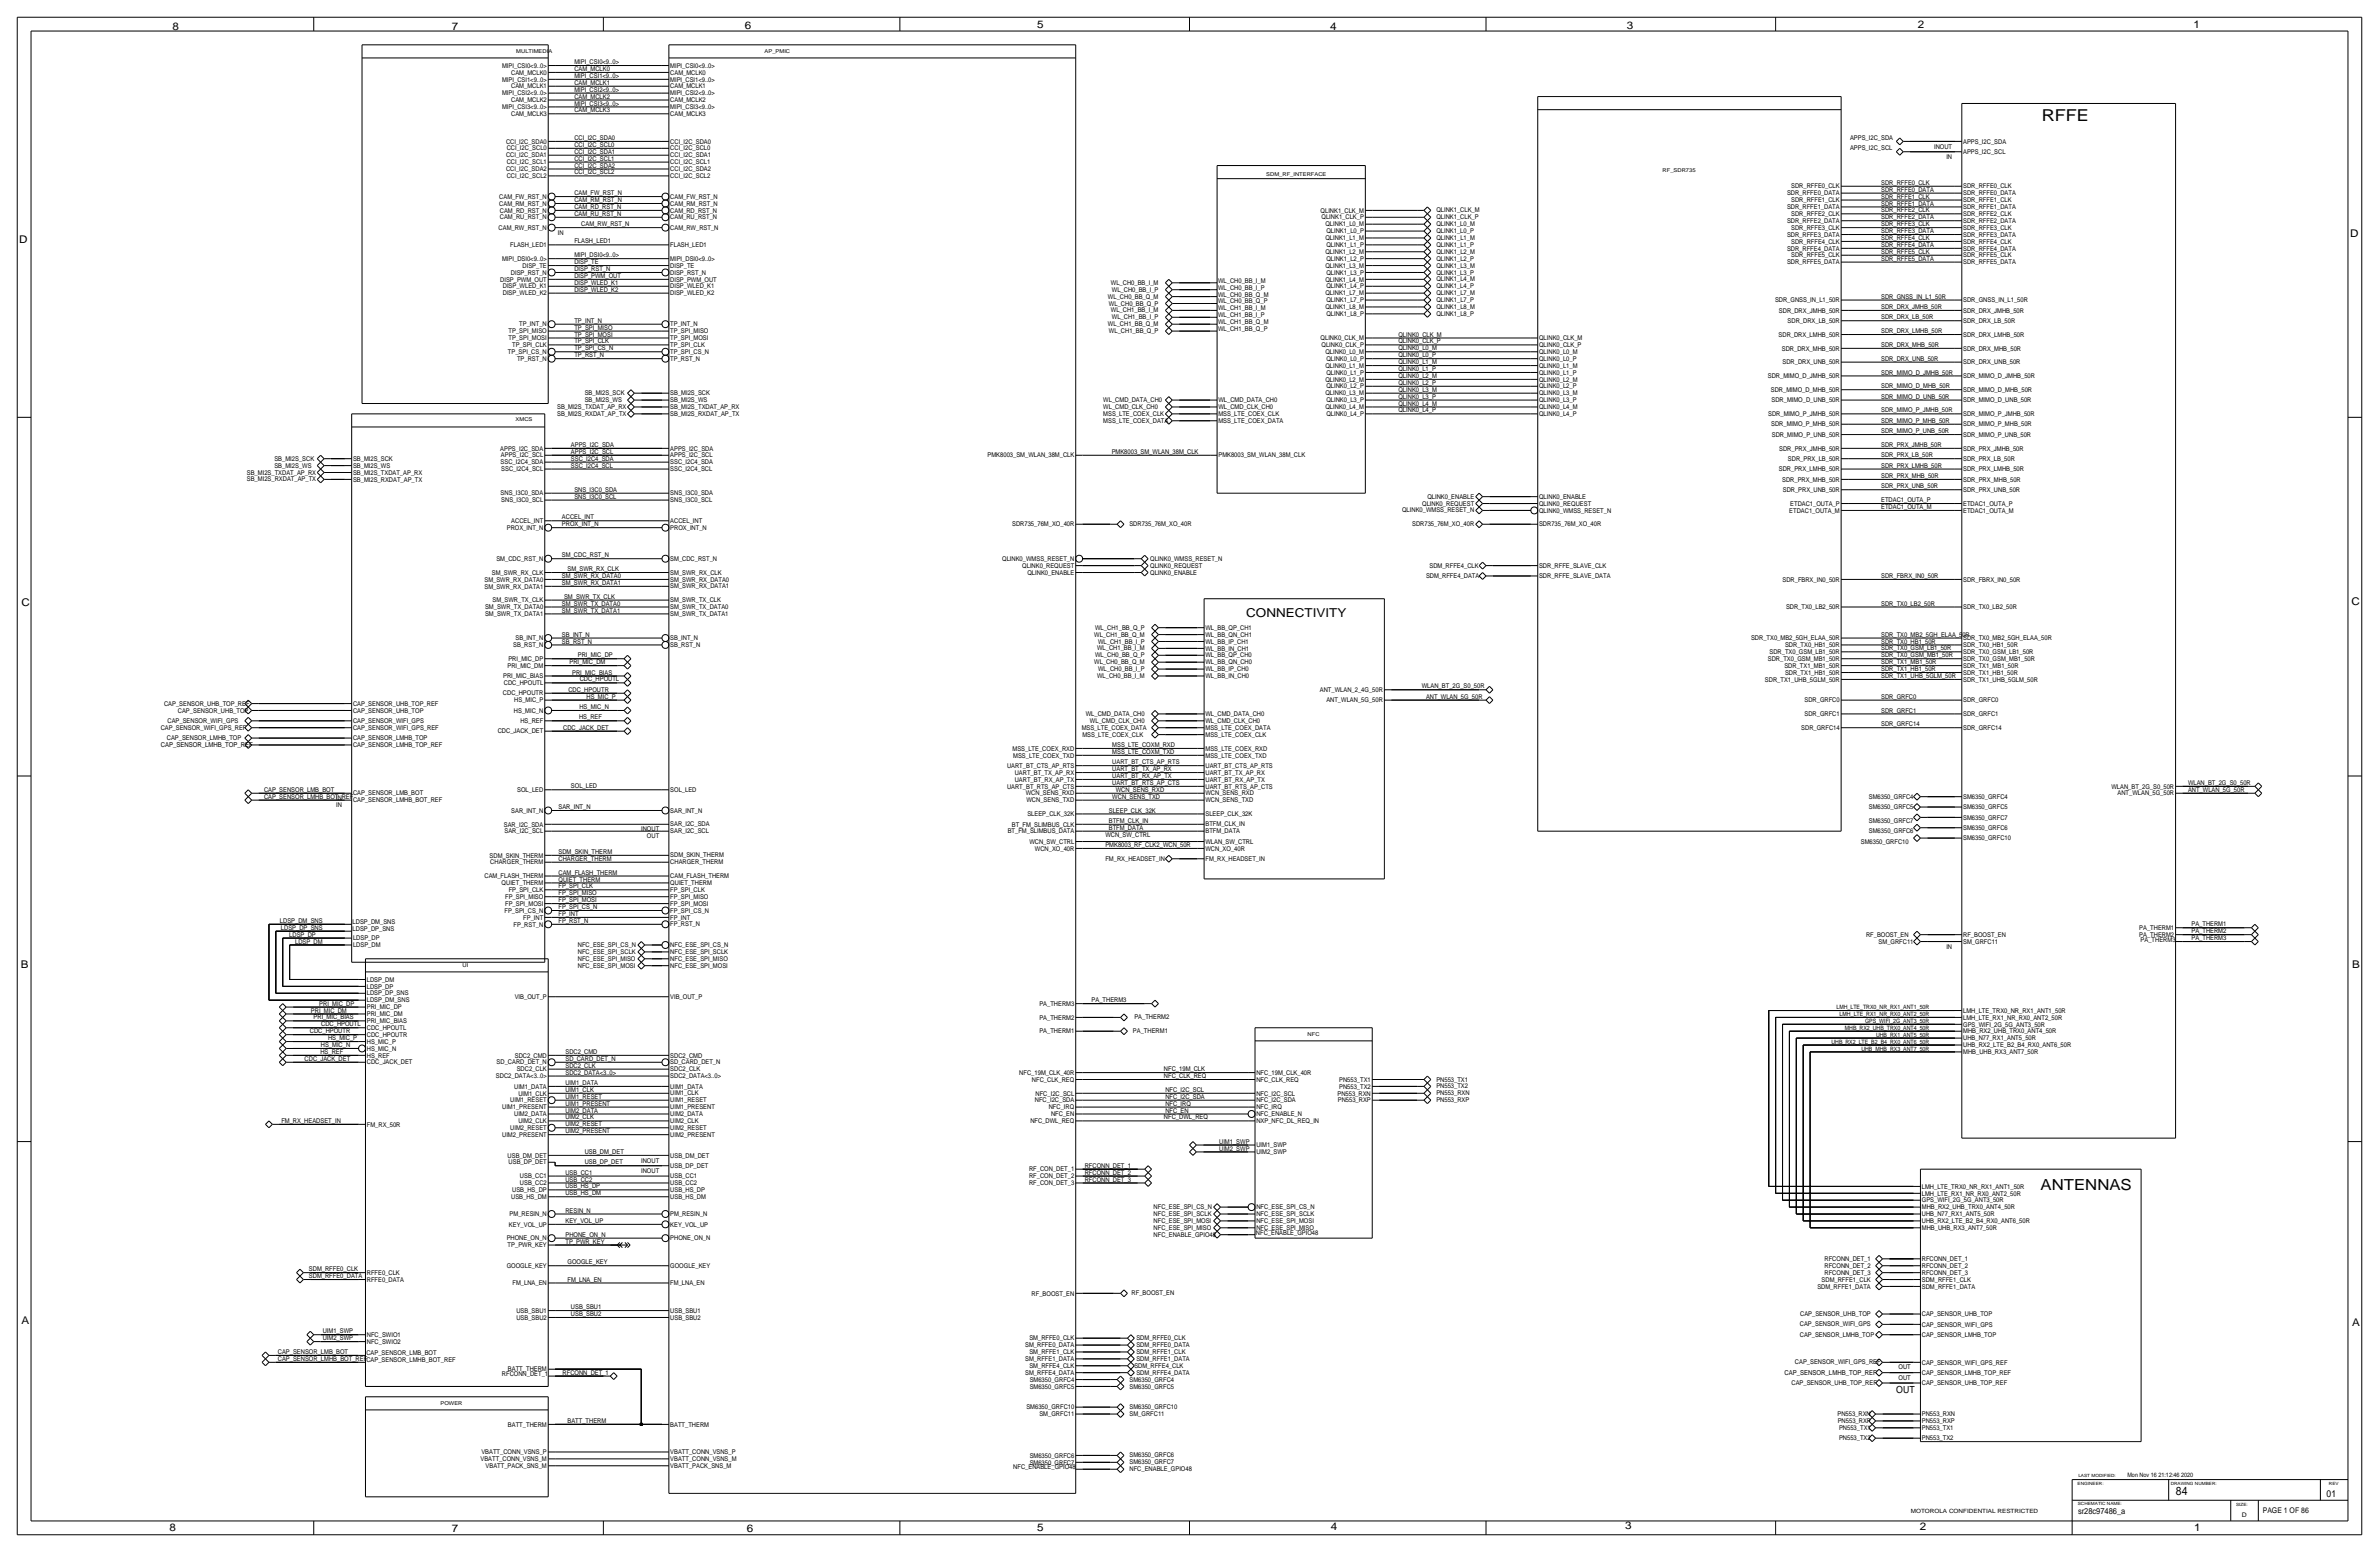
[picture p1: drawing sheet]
<svg xmlns="http://www.w3.org/2000/svg" width="876mm" height="572mm" viewBox="0 0 876 572" stroke-linecap="round" stroke-linejoin="round" font-family="sans-serif">
<defs><g id="words">
<text font-size="6" x="752.1" y="44.5">RFFE</text>
<text font-size="5.6" x="751.7" y="438.1">ANTENNAS</text>
<text font-size="4.5" x="459" y="227.3">CONNECTIVITY</text>
<text font-size="4.3" x="801.5" y="550.5">84</text>
<g font-size="3.9">
<text x="63.5" y="10.9">8</text>
<text x="166.4" y="10.9">7</text>
<text x="274.3" y="10.7">6</text>
<text x="382" y="10.4">5</text>
<text x="490" y="10.9">4</text>
<text x="599.2" y="10.7">3</text>
<text x="706.4" y="10.4">2</text>
<text x="808" y="10.4">1</text>
<text x="7.1" y="89.4">D</text>
<text x="865.6" y="87.1">D</text>
<text x="7.9" y="223.3">C</text>
<text x="866.1" y="222.8">C</text>
<text x="7.6" y="356.6">B</text>
<text x="866.4" y="356.4">B</text>
<text x="7.9" y="487.4">A</text>
<text x="866.4" y="488.2">A</text>
<text x="62.5" y="563.6">8</text>
<text x="382" y="563.6">5</text>
<text x="490.2" y="563.4">4</text>
<text x="598.7" y="563.1">3</text>
<text x="707.1" y="563.4">2</text>
<text x="808.2" y="563.9">1</text>
<text x="166.4" y="564.1">7</text>
<text x="275.1" y="564.1">6</text>
</g>
<text font-size="3.6" x="698.5" y="513.1">OUT</text>
<text font-size="3.5" x="857" y="551.2">01</text>
<text font-size="3.1" x="765.5" y="557.7">sr28c97486_a</text>
<text font-size="2.9" x="833.5" y="557">PAGE 1 OF 86</text>
<g font-size="2.5">
<text x="59.2" y="275.1">CAP_SENSOR_LMHB_TOP_REF</text>
<text x="657.4" y="506.2">CAP_SENSOR_LMHB_TOP_REF</text>
</g>
<g font-size="2.4">
<text x="211.6" y="23.6">MIPI_CSI0&lt;9..0&gt;</text>
<text x="185" y="24.9">MIPI_CSI0&lt;9..0&gt;</text>
<text x="188.3" y="27.5">CAM_MCLK0</text>
<text x="211.6" y="26.1">CAM_MCLK0</text>
<text x="211.6" y="28.7">MIPI_CSI1&lt;9..0&gt;</text>
<text x="246.9" y="27.5">CAM_MCLK0</text>
<text x="246.9" y="24.9">MIPI_CSI0&lt;9..0&gt;</text>
<text x="185" y="35.1">MIPI_CSI2&lt;9..0&gt;</text>
<text x="185" y="30">MIPI_CSI1&lt;9..0&gt;</text>
<text x="188.3" y="32.6">CAM_MCLK1</text>
<text x="211.6" y="31.2">CAM_MCLK1</text>
<text x="211.6" y="33.8">MIPI_CSI2&lt;9..0&gt;</text>
<text x="246.9" y="35.1">MIPI_CSI2&lt;9..0&gt;</text>
<text x="246.9" y="32.6">CAM_MCLK1</text>
<text x="246.9" y="30">MIPI_CSI1&lt;9..0&gt;</text>
<text x="185" y="40.2">MIPI_CSI3&lt;9..0&gt;</text>
<text x="188.3" y="37.6">CAM_MCLK2</text>
<text x="211.6" y="36.3">CAM_MCLK2</text>
<text x="211.6" y="38.9">MIPI_CSI3&lt;9..0&gt;</text>
<text x="211.6" y="41.4">CAM_MCLK3</text>
<text x="246.9" y="40.2">MIPI_CSI3&lt;9..0&gt;</text>
<text x="246.9" y="37.6">CAM_MCLK2</text>
<text x="188.3" y="42.7">CAM_MCLK3</text>
<text x="246.9" y="42.7">CAM_MCLK3</text>
<text x="186.4" y="52.9">CCI_I2C_SDA0</text>
<text x="211.6" y="51.5">CCI_I2C_SDA0</text>
<text x="246.9" y="52.9">CCI_I2C_SDA0</text>
<text x="681.5" y="51.5">APPS_I2C_SDA</text>
<text x="723.1" y="52.9">APPS_I2C_SDA</text>
<text x="186.4" y="58">CCI_I2C_SDA1</text>
<text x="186.6" y="55.4">CCI_I2C_SCL0</text>
<text x="211.6" y="59.2">CCI_I2C_SCL1</text>
<text x="211.6" y="56.6">CCI_I2C_SDA1</text>
<text x="211.6" y="54.1">CCI_I2C_SCL0</text>
<text x="246.9" y="55.4">CCI_I2C_SCL0</text>
<text x="246.9" y="58">CCI_I2C_SDA1</text>
<text x="681.5" y="55.4">APPS_I2C_SCL</text>
<text x="712.4" y="54.7">INOUT</text>
<text x="716.9" y="58.5">IN</text>
<text x="723.1" y="56.7">APPS_I2C_SCL</text>
<text x="186.4" y="63">CCI_I2C_SDA2</text>
<text x="186.6" y="65.6">CCI_I2C_SCL2</text>
<text x="186.6" y="60.5">CCI_I2C_SCL1</text>
<text x="211.6" y="61.7">CCI_I2C_SDA2</text>
<text x="211.6" y="64.2">CCI_I2C_SCL2</text>
<text x="246.9" y="60.5">CCI_I2C_SCL1</text>
<text x="246.9" y="65.6">CCI_I2C_SCL2</text>
<text x="246.9" y="63">CCI_I2C_SDA2</text>
<text x="211.6" y="71.9">CAM_FW_RST_N</text>
<text x="658.2" y="71.9">SDR_RFFE0_DATA</text>
<text x="659.8" y="69.4">SDR_RFFE0_CLK</text>
<text x="692.9" y="70.6">SDR_RFFE0_DATA</text>
<text x="692.9" y="68.1">SDR_RFFE0_CLK</text>
<text x="723.1" y="71.9">SDR_RFFE0_DATA</text>
<text x="723.1" y="69.4">SDR_RFFE0_CLK</text>
<text x="183.9" y="75.7">CAM_RM_RST_N</text>
<text x="183.9" y="73.2">CAM_FW_RST_N</text>
<text x="211.6" y="74.4">CAM_RM_RST_N</text>
<text x="211.6" y="77">CAM_RD_RST_N</text>
<text x="246.9" y="75.7">CAM_RM_RST_N</text>
<text x="246.9" y="73.2">CAM_FW_RST_N</text>
<text x="658.2" y="77">SDR_RFFE1_DATA</text>
<text x="659.8" y="74.5">SDR_RFFE1_CLK</text>
<text x="692.9" y="75.7">SDR_RFFE1_DATA</text>
<text x="692.9" y="73.1">SDR_RFFE1_CLK</text>
<text x="723.1" y="77">SDR_RFFE1_DATA</text>
<text x="723.1" y="74.5">SDR_RFFE1_CLK</text>
<text x="184.1" y="80.8">CAM_RU_RST_N</text>
<text x="184.1" y="78.3">CAM_RD_RST_N</text>
<text x="211.6" y="79.5">CAM_RU_RST_N</text>
<text x="214.1" y="83.3">CAM_RW_RST_N</text>
<text x="246.9" y="78.3">CAM_RD_RST_N</text>
<text x="246.9" y="80.8">CAM_RU_RST_N</text>
<text x="486.4" y="78.3">QLINK1_CLK_M</text>
<text x="486.8" y="80.8">QLINK1_CLK_P</text>
<text x="488.2" y="83.3">QLINK1_L0_M</text>
<text x="529.1" y="78.2">QLINK1_CLK_M</text>
<text x="529.1" y="83.3">QLINK1_L0_M</text>
<text x="529.1" y="80.8">QLINK1_CLK_P</text>
<text x="658.2" y="82.1">SDR_RFFE2_DATA</text>
<text x="659.8" y="79.6">SDR_RFFE2_CLK</text>
<text x="692.9" y="80.8">SDR_RFFE2_DATA</text>
<text x="692.9" y="83.3">SDR_RFFE3_CLK</text>
<text x="692.9" y="78.2">SDR_RFFE2_CLK</text>
<text x="723.1" y="79.6">SDR_RFFE2_CLK</text>
<text x="723.1" y="82.1">SDR_RFFE2_DATA</text>
<text x="183.7" y="84.6">CAM_RW_RST_N</text>
<text x="205.5" y="86.5">IN</text>
<text x="211.6" y="89.7">FLASH_LED1</text>
<text x="246.9" y="84.6">CAM_RW_RST_N</text>
<text x="488.2" y="88.4">QLINK1_L1_M</text>
<text x="488.6" y="85.9">QLINK1_L0_P</text>
<text x="529.1" y="85.9">QLINK1_L0_P</text>
<text x="529.1" y="88.4">QLINK1_L1_M</text>
<text x="658.2" y="87.2">SDR_RFFE3_DATA</text>
<text x="659.8" y="84.6">SDR_RFFE3_CLK</text>
<text x="659.8" y="89.7">SDR_RFFE4_CLK</text>
<text x="692.9" y="85.9">SDR_RFFE3_DATA</text>
<text x="692.9" y="88.4">SDR_RFFE4_CLK</text>
<text x="723.1" y="87.2">SDR_RFFE3_DATA</text>
<text x="723.1" y="84.6">SDR_RFFE3_CLK</text>
<text x="723.1" y="89.7">SDR_RFFE4_CLK</text>
<text x="187.9" y="91">FLASH_LED1</text>
<text x="211.6" y="94.7">MIPI_DSI0&lt;9..0&gt;</text>
<text x="246.9" y="91">FLASH_LED1</text>
<text x="488.2" y="93.5">QLINK1_L2_M</text>
<text x="488.6" y="91">QLINK1_L1_P</text>
<text x="529.1" y="90.9">QLINK1_L1_P</text>
<text x="529.1" y="93.5">QLINK1_L2_M</text>
<text x="658.2" y="92.3">SDR_RFFE4_DATA</text>
<text x="659.8" y="94.8">SDR_RFFE5_CLK</text>
<text x="692.9" y="90.9">SDR_RFFE4_DATA</text>
<text x="692.9" y="93.5">SDR_RFFE5_CLK</text>
<text x="723.1" y="92.3">SDR_RFFE4_DATA</text>
<text x="723.1" y="94.8">SDR_RFFE5_CLK</text>
<text x="185" y="96.1">MIPI_DSI0&lt;9..0&gt;</text>
<text x="188.2" y="101.1">DISP_RST_N</text>
<text x="192.5" y="98.6">DISP_TE</text>
<text x="211.6" y="97.3">DISP_TE</text>
<text x="211.6" y="99.8">DISP_RST_N</text>
<text x="246.9" y="101.1">DISP_RST_N</text>
<text x="246.9" y="96.1">MIPI_DSI0&lt;9..0&gt;</text>
<text x="246.9" y="98.6">DISP_TE</text>
<text x="488.2" y="98.6">QLINK1_L3_M</text>
<text x="488.6" y="101.1">QLINK1_L3_P</text>
<text x="488.6" y="96">QLINK1_L2_P</text>
<text x="529.1" y="101.1">QLINK1_L3_P</text>
<text x="529.1" y="96">QLINK1_L2_P</text>
<text x="529.1" y="98.5">QLINK1_L3_M</text>
<text x="658.2" y="97.3">SDR_RFFE5_DATA</text>
<text x="692.9" y="96">SDR_RFFE5_DATA</text>
<text x="723.1" y="97.3">SDR_RFFE5_DATA</text>
<text x="184.3" y="103.7">DISP_PWM_OUT</text>
<text x="185.2" y="106.2">DISP_WLED_K1</text>
<text x="211.6" y="102.3">DISP_PWM_OUT</text>
<text x="211.6" y="104.9">DISP_WLED_K1</text>
<text x="211.6" y="107.4">DISP_WLED_K2</text>
<text x="246.9" y="106.2">DISP_WLED_K1</text>
<text x="246.9" y="103.7">DISP_PWM_OUT</text>
<text x="409.2" y="104.9">WL_CH0_BB_I_M</text>
<text x="409.6" y="107.4">WL_CH0_BB_I_P</text>
<text x="448.7" y="104.1">WL_CH0_BB_I_M</text>
<text x="448.7" y="106.7">WL_CH0_BB_I_P</text>
<text x="488.2" y="103.7">QLINK1_L4_M</text>
<text x="488.6" y="106.2">QLINK1_L4_P</text>
<text x="529.1" y="106.2">QLINK1_L4_P</text>
<text x="529.1" y="103.6">QLINK1_L4_M</text>
<text x="185.2" y="108.8">DISP_WLED_K2</text>
<text x="246.9" y="108.8">DISP_WLED_K2</text>
<text x="408.1" y="110">WL_CH0_BB_Q_M</text>
<text x="408.5" y="112.5">WL_CH0_BB_Q_P</text>
<text x="448.7" y="111.7">WL_CH0_BB_Q_P</text>
<text x="448.7" y="109.2">WL_CH0_BB_Q_M</text>
<text x="488.2" y="113.8">QLINK1_L8_M</text>
<text x="488.2" y="108.7">QLINK1_L7_M</text>
<text x="488.6" y="111.3">QLINK1_L7_P</text>
<text x="529.1" y="113.8">QLINK1_L8_M</text>
<text x="529.1" y="111.2">QLINK1_L7_P</text>
<text x="529.1" y="108.7">QLINK1_L7_M</text>
<text x="653.8" y="111.3">SDR_GNSS_IN_L1_50R</text>
<text x="692.9" y="113.8">SDR_DRX_JMHB_50R</text>
<text x="692.9" y="110">SDR_GNSS_IN_L1_50R</text>
<text x="723.1" y="111.3">SDR_GNSS_IN_L1_50R</text>
<text x="211.6" y="118.9">TP_INT_N</text>
<text x="409.2" y="115.1">WL_CH1_BB_I_M</text>
<text x="409.6" y="117.6">WL_CH1_BB_I_P</text>
<text x="448.7" y="119.4">WL_CH1_BB_Q_M</text>
<text x="448.7" y="116.8">WL_CH1_BB_I_P</text>
<text x="448.7" y="114.3">WL_CH1_BB_I_M</text>
<text x="488.6" y="116.4">QLINK1_L8_P</text>
<text x="529.1" y="116.3">QLINK1_L8_P</text>
<text x="655.3" y="115.1">SDR_DRX_JMHB_50R</text>
<text x="658.5" y="118.9">SDR_DRX_LB_50R</text>
<text x="692.9" y="117.6">SDR_DRX_LB_50R</text>
<text x="723.1" y="115.1">SDR_DRX_JMHB_50R</text>
<text x="723.1" y="118.9">SDR_DRX_LB_50R</text>
<text x="187.4" y="125.3">TP_SPI_MOSI</text>
<text x="187.4" y="122.7">TP_SPI_MISO</text>
<text x="191.3" y="120.2">TP_INT_N</text>
<text x="211.6" y="123.9">TP_SPI_MOSI</text>
<text x="211.6" y="121.4">TP_SPI_MISO</text>
<text x="246.9" y="120.2">TP_INT_N</text>
<text x="246.9" y="122.7">TP_SPI_MISO</text>
<text x="246.9" y="125.3">TP_SPI_MOSI</text>
<text x="408.1" y="120.1">WL_CH1_BB_Q_M</text>
<text x="408.5" y="122.7">WL_CH1_BB_Q_P</text>
<text x="448.7" y="121.9">WL_CH1_BB_Q_P</text>
<text x="486.4" y="125.3">QLINK0_CLK_M</text>
<text x="515.1" y="123.9">QLINK0_CLK_M</text>
<text x="566.9" y="125.3">QLINK0_CLK_M</text>
<text x="655.1" y="124">SDR_DRX_LMHB_50R</text>
<text x="692.9" y="122.7">SDR_DRX_LMHB_50R</text>
<text x="723.1" y="124">SDR_DRX_LMHB_50R</text>
<text x="187.1" y="130.3">TP_SPI_CS_N</text>
<text x="188.7" y="127.8">TP_SPI_CLK</text>
<text x="211.6" y="131.6">TP_RST_N</text>
<text x="211.6" y="129">TP_SPI_CS_N</text>
<text x="211.6" y="126.5">TP_SPI_CLK</text>
<text x="246.9" y="127.8">TP_SPI_CLK</text>
<text x="246.9" y="130.3">TP_SPI_CS_N</text>
<text x="486.8" y="127.8">QLINK0_CLK_P</text>
<text x="488.2" y="130.3">QLINK0_L0_M</text>
<text x="515.1" y="131.6">QLINK0_L0_P</text>
<text x="515.1" y="129">QLINK0_L0_M</text>
<text x="515.1" y="126.5">QLINK0_CLK_P</text>
<text x="566.9" y="127.8">QLINK0_CLK_P</text>
<text x="566.9" y="130.3">QLINK0_L0_M</text>
<text x="656.3" y="129.1">SDR_DRX_MHB_50R</text>
<text x="692.9" y="127.8">SDR_DRX_MHB_50R</text>
<text x="723.1" y="129.1">SDR_DRX_MHB_50R</text>
<text x="190.5" y="132.9">TP_RST_N</text>
<text x="246.9" y="132.9">TP_RST_N</text>
<text x="488.2" y="135.4">QLINK0_L1_M</text>
<text x="488.6" y="138">QLINK0_L1_P</text>
<text x="488.6" y="132.9">QLINK0_L0_P</text>
<text x="515.1" y="136.6">QLINK0_L1_P</text>
<text x="515.1" y="134.1">QLINK0_L1_M</text>
<text x="566.9" y="132.9">QLINK0_L0_P</text>
<text x="566.9" y="135.4">QLINK0_L1_M</text>
<text x="566.9" y="138">QLINK0_L1_P</text>
<text x="656.6" y="134.2">SDR_DRX_UNB_50R</text>
<text x="692.9" y="132.8">SDR_DRX_UNB_50R</text>
<text x="692.9" y="137.9">SDR_MIMO_D_JMHB_50R</text>
<text x="723.1" y="134.2">SDR_DRX_UNB_50R</text>
<text x="488.2" y="140.5">QLINK0_L2_M</text>
<text x="488.6" y="143">QLINK0_L2_P</text>
<text x="515.1" y="139.2">QLINK0_L2_M</text>
<text x="515.1" y="141.7">QLINK0_L2_P</text>
<text x="566.9" y="140.5">QLINK0_L2_M</text>
<text x="566.9" y="143.1">QLINK0_L2_P</text>
<text x="651.2" y="139.2">SDR_MIMO_D_JMHB_50R</text>
<text x="692.9" y="143">SDR_MIMO_D_MHB_50R</text>
<text x="723.1" y="139.2">SDR_MIMO_D_JMHB_50R</text>
<text x="215.4" y="148.1">SB_MI2S_WS</text>
<text x="215.4" y="145.5">SB_MI2S_SCK</text>
<text x="246.9" y="148.1">SB_MI2S_WS</text>
<text x="246.9" y="145.6">SB_MI2S_SCK</text>
<text x="406.4" y="148.1">WL_CMD_DATA_CH0</text>
<text x="448.8" y="148.1">WL_CMD_DATA_CH0</text>
<text x="488.2" y="145.6">QLINK0_L3_M</text>
<text x="488.6" y="148.1">QLINK0_L3_P</text>
<text x="515.1" y="149.3">QLINK0_L4_M</text>
<text x="515.1" y="146.8">QLINK0_L3_P</text>
<text x="515.1" y="144.3">QLINK0_L3_M</text>
<text x="566.9" y="145.6">QLINK0_L3_M</text>
<text x="566.9" y="148.1">QLINK0_L3_P</text>
<text x="652.3" y="144.3">SDR_MIMO_D_MHB_50R</text>
<text x="652.5" y="148.1">SDR_MIMO_D_UNB_50R</text>
<text x="692.9" y="146.8">SDR_MIMO_D_UNB_50R</text>
<text x="723.1" y="148.1">SDR_MIMO_D_UNB_50R</text>
<text x="723.1" y="144.3">SDR_MIMO_D_MHB_50R</text>
<text x="205.2" y="150.6">SB_MI2S_TXDAT_AP_RX</text>
<text x="205.2" y="153.1">SB_MI2S_RXDAT_AP_TX</text>
<text x="246.9" y="150.7">SB_MI2S_TXDAT_AP_RX</text>
<text x="246.9" y="153.2">SB_MI2S_RXDAT_AP_TX</text>
<text x="406.4" y="155.7">MSS_LTE_COEX_DATA</text>
<text x="406.4" y="150.6">WL_CMD_CLK_CH0</text>
<text x="406.4" y="153.2">MSS_LTE_COEX_CLK</text>
<text x="448.8" y="155.8">MSS_LTE_COEX_DATA</text>
<text x="448.8" y="153.2">MSS_LTE_COEX_CLK</text>
<text x="448.8" y="150.7">WL_CMD_CLK_CH0</text>
<text x="488.2" y="150.7">QLINK0_L4_M</text>
<text x="488.6" y="153.2">QLINK0_L4_P</text>
<text x="515.1" y="151.9">QLINK0_L4_P</text>
<text x="566.9" y="150.7">QLINK0_L4_M</text>
<text x="566.9" y="153.2">QLINK0_L4_P</text>
<text x="651.3" y="153.2">SDR_MIMO_P_JMHB_50R</text>
<text x="692.9" y="151.9">SDR_MIMO_P_JMHB_50R</text>
<text x="692.9" y="155.7">SDR_MIMO_P_MHB_50R</text>
<text x="723.1" y="153.2">SDR_MIMO_P_JMHB_50R</text>
<text x="652.4" y="157">SDR_MIMO_P_MHB_50R</text>
<text x="652.6" y="160.8">SDR_MIMO_P_UNB_50R</text>
<text x="692.9" y="159.5">SDR_MIMO_P_UNB_50R</text>
<text x="723.1" y="160.8">SDR_MIMO_P_UNB_50R</text>
<text x="723.1" y="157">SDR_MIMO_P_MHB_50R</text>
<text x="184.3" y="165.9">APPS_I2C_SDA</text>
<text x="210.3" y="167.1">APPS_I2C_SCL</text>
<text x="210.3" y="164.6">APPS_I2C_SDA</text>
<text x="246.9" y="165.9">APPS_I2C_SDA</text>
<text x="409.5" y="167.1">PMK8003_SM_WLAN_38M_CLK</text>
<text x="655.4" y="165.9">SDR_PRX_JMHB_50R</text>
<text x="692.9" y="164.6">SDR_PRX_JMHB_50R</text>
<text x="723.1" y="165.9">SDR_PRX_JMHB_50R</text>
<text x="101.1" y="169.7">SB_MI2S_SCK</text>
<text x="101.1" y="172.2">SB_MI2S_WS</text>
<text x="130" y="169.7">SB_MI2S_SCK</text>
<text x="130" y="172.3">SB_MI2S_WS</text>
<text x="184.4" y="171">SSC_I2C4_SDA</text>
<text x="184.5" y="168.5">APPS_I2C_SCL</text>
<text x="184.6" y="173.5">SSC_I2C4_SCL</text>
<text x="210.3" y="172.2">SSC_I2C4_SCL</text>
<text x="210.3" y="169.7">SSC_I2C4_SDA</text>
<text x="246.9" y="173.5">SSC_I2C4_SCL</text>
<text x="246.9" y="171">SSC_I2C4_SDA</text>
<text x="246.9" y="168.4">APPS_I2C_SCL</text>
<text x="363.8" y="168.5">PMK8003_SM_WLAN_38M_CLK</text>
<text x="448.8" y="168.4">PMK8003_SM_WLAN_38M_CLK</text>
<text x="655.3" y="173.5">SDR_PRX_LMHB_50R</text>
<text x="658.6" y="169.7">SDR_PRX_LB_50R</text>
<text x="692.9" y="168.4">SDR_PRX_LB_50R</text>
<text x="692.9" y="172.2">SDR_PRX_LMHB_50R</text>
<text x="723.1" y="169.7">SDR_PRX_LB_50R</text>
<text x="723.1" y="173.5">SDR_PRX_LMHB_50R</text>
<text x="90.9" y="174.8">SB_MI2S_TXDAT_AP_RX</text>
<text x="90.9" y="177.3">SB_MI2S_RXDAT_AP_TX</text>
<text x="130" y="174.8">SB_MI2S_TXDAT_AP_RX</text>
<text x="130" y="177.3">SB_MI2S_RXDAT_AP_TX</text>
<text x="656.4" y="177.3">SDR_PRX_MHB_50R</text>
<text x="692.9" y="176">SDR_PRX_MHB_50R</text>
<text x="692.9" y="179.8">SDR_PRX_UNB_50R</text>
<text x="723.1" y="177.3">SDR_PRX_MHB_50R</text>
<text x="184.4" y="182.4">SNS_I3C0_SDA</text>
<text x="184.6" y="185">SNS_I3C0_SCL</text>
<text x="211.6" y="181.1">SNS_I3C0_SDA</text>
<text x="211.6" y="183.6">SNS_I3C0_SCL</text>
<text x="246.9" y="182.4">SNS_I3C0_SDA</text>
<text x="246.9" y="185">SNS_I3C0_SCL</text>
<text x="525.8" y="183.6">QLINK0_ENABLE</text>
<text x="566.9" y="183.7">QLINK0_ENABLE</text>
<text x="656.7" y="181.2">SDR_PRX_UNB_50R</text>
<text x="692.9" y="184.9">ETDAC1_OUTA_P</text>
<text x="723.1" y="181.2">SDR_PRX_UNB_50R</text>
<text x="207" y="191.3">ACCEL_INT</text>
<text x="516.5" y="188.7">QLINK0_WMSS_RESET_N</text>
<text x="523.9" y="186.2">QLINK0_REQUEST</text>
<text x="566.9" y="188.8">QLINK0_WMSS_RESET_N</text>
<text x="566.9" y="186.2">QLINK0_REQUEST</text>
<text x="659.1" y="188.8">ETDAC1_OUTA_M</text>
<text x="659.4" y="186.2">ETDAC1_OUTA_P</text>
<text x="692.9" y="187.5">ETDAC1_OUTA_M</text>
<text x="723.1" y="186.2">ETDAC1_OUTA_P</text>
<text x="723.1" y="188.8">ETDAC1_OUTA_M</text>
<text x="186.7" y="195.1">PROX_INT_N</text>
<text x="188.3" y="192.6">ACCEL_INT</text>
<text x="207" y="193.8">PROX_INT_N</text>
<text x="246.9" y="195.1">PROX_INT_N</text>
<text x="246.9" y="192.6">ACCEL_INT</text>
<text x="372.8" y="193.8">SDR735_76M_XO_40R</text>
<text x="416" y="193.8">SDR735_76M_XO_40R</text>
<text x="520.2" y="193.8">SDR735_76M_XO_40R</text>
<text x="566.9" y="193.9">SDR735_76M_XO_40R</text>
<text x="182.9" y="206.6">SM_CDC_RST_N</text>
<text x="207" y="205.2">SM_CDC_RST_N</text>
<text x="246.9" y="206.5">SM_CDC_RST_N</text>
<text x="369.1" y="206.6">QLINK0_WMSS_RESET_N</text>
<text x="376.5" y="209.1">QLINK0_REQUEST</text>
<text x="423.7" y="206.5">QLINK0_WMSS_RESET_N</text>
<text x="423.7" y="209">QLINK0_REQUEST</text>
<text x="526.5" y="209">SDM_RFFE4_CLK</text>
<text x="566.9" y="209.1">SDR_RFFE_SLAVE_CLK</text>
<text x="178.5" y="214.2">SM_SWR_RX_DATA0</text>
<text x="181.2" y="211.6">SM_SWR_RX_CLK</text>
<text x="207" y="212.8">SM_SWR_RX_DATA0</text>
<text x="207" y="215.4">SM_SWR_RX_DATA1</text>
<text x="209" y="210.3">SM_SWR_RX_CLK</text>
<text x="246.9" y="214.2">SM_SWR_RX_DATA0</text>
<text x="246.9" y="211.6">SM_SWR_RX_CLK</text>
<text x="378.4" y="211.6">QLINK0_ENABLE</text>
<text x="423.7" y="211.6">QLINK0_ENABLE</text>
<text x="525.3" y="212.8">SDM_RFFE4_DATA</text>
<text x="566.9" y="212.9">SDR_RFFE_SLAVE_DATA</text>
<text x="656.6" y="214.2">SDR_FBRX_IN0_50R</text>
<text x="692.9" y="212.8">SDR_FBRX_IN0_50R</text>
<text x="723.1" y="214.2">SDR_FBRX_IN0_50R</text>
<text x="178.5" y="216.7">SM_SWR_RX_DATA1</text>
<text x="181.4" y="221.8">SM_SWR_TX_CLK</text>
<text x="207.8" y="220.5">SM_SWR_TX_CLK</text>
<text x="246.9" y="216.7">SM_SWR_RX_DATA1</text>
<text x="246.9" y="221.8">SM_SWR_TX_CLK</text>
<text x="178.7" y="224.3">SM_SWR_TX_DATA0</text>
<text x="178.7" y="226.9">SM_SWR_TX_DATA1</text>
<text x="207" y="223">SM_SWR_TX_DATA0</text>
<text x="207" y="225.6">SM_SWR_TX_DATA1</text>
<text x="246.9" y="226.9">SM_SWR_TX_DATA1</text>
<text x="246.9" y="224.3">SM_SWR_TX_DATA0</text>
<text x="657.9" y="224.3">SDR_TX0_LB2_50R</text>
<text x="692.9" y="223">SDR_TX0_LB2_50R</text>
<text x="723.1" y="224.3">SDR_TX0_LB2_50R</text>
<text x="403.4" y="231.9">WL_CH1_BB_Q_P</text>
<text x="444" y="231.9">WL_BB_QP_CH1</text>
<text x="189.1" y="238.3">SB_RST_N</text>
<text x="189.9" y="235.8">SB_INT_N</text>
<text x="207" y="237">SB_RST_N</text>
<text x="207" y="234.4">SB_INT_N</text>
<text x="246.9" y="235.8">SB_INT_N</text>
<text x="246.9" y="238.3">SB_RST_N</text>
<text x="403" y="234.4">WL_CH1_BB_Q_M</text>
<text x="404.1" y="239.5">WL_CH1_BB_I_M</text>
<text x="404.5" y="237">WL_CH1_BB_I_P</text>
<text x="444" y="239.6">WL_BB_IN_CH1</text>
<text x="444" y="237">WL_BB_IP_CH1</text>
<text x="444" y="234.5">WL_BB_QN_CH1</text>
<text x="645" y="235.8">SDR_TX0_MB2_5GH_ELAA_50R</text>
<text x="657.5" y="238.3">SDR_TX0_HB1_50R</text>
<text x="692.9" y="239.5">SDR_TX0_GSM_LB1_50R</text>
<text x="692.9" y="237">SDR_TX0_HB1_50R</text>
<text x="692.9" y="234.4">SDR_TX0_MB2_5GH_ELAA_50R</text>
<text x="723.1" y="235.8">SDR_TX0_MB2_5GH_ELAA_50R</text>
<text x="723.1" y="238.3">SDR_TX0_HB1_50R</text>
<text x="186.9" y="245.9">PRI_MIC_DM</text>
<text x="187.3" y="243.4">PRI_MIC_DP</text>
<text x="209.8" y="244.6">PRI_MIC_DM</text>
<text x="212.9" y="242.1">PRI_MIC_DP</text>
<text x="403" y="244.6">WL_CH0_BB_Q_M</text>
<text x="403.4" y="242.1">WL_CH0_BB_Q_P</text>
<text x="444" y="244.7">WL_BB_QN_CH0</text>
<text x="444" y="242.1">WL_BB_QP_CH0</text>
<text x="651.2" y="243.4">SDR_TX0_GSM_MB1_50R</text>
<text x="651.8" y="240.8">SDR_TX0_GSM_LB1_50R</text>
<text x="657.3" y="245.9">SDR_TX1_MB1_50R</text>
<text x="692.9" y="242.1">SDR_TX0_GSM_MB1_50R</text>
<text x="692.9" y="244.6">SDR_TX1_MB1_50R</text>
<text x="723.1" y="245.9">SDR_TX1_MB1_50R</text>
<text x="723.1" y="240.8">SDR_TX0_GSM_LB1_50R</text>
<text x="723.1" y="243.4">SDR_TX0_GSM_MB1_50R</text>
<text x="185.4" y="249.7">PRI_MIC_BIAS</text>
<text x="210.8" y="248.4">PRI_MIC_BIAS</text>
<text x="213.5" y="251">CDC_HPOUTL</text>
<text x="404.1" y="249.7">WL_CH0_BB_I_M</text>
<text x="404.5" y="247.1">WL_CH0_BB_I_P</text>
<text x="444" y="249.7">WL_BB_IN_CH0</text>
<text x="444" y="247.2">WL_BB_IP_CH0</text>
<text x="650.1" y="251">SDR_TX1_UHB_5GLM_50R</text>
<text x="657.5" y="248.5">SDR_TX1_HB1_50R</text>
<text x="692.9" y="249.7">SDR_TX1_UHB_5GLM_50R</text>
<text x="692.9" y="247.1">SDR_TX1_HB1_50R</text>
<text x="723.1" y="248.5">SDR_TX1_HB1_50R</text>
<text x="723.1" y="251">SDR_TX1_UHB_5GLM_50R</text>
<text x="185.3" y="256.1">CDC_HPOUTR</text>
<text x="185.6" y="252.3">CDC_HPOUTL</text>
<text x="209.4" y="254.8">CDC_HPOUTR</text>
<text x="216.1" y="257.3">HS_MIC_P</text>
<text x="486.2" y="254.8">ANT_WLAN_2_4G_50R</text>
<text x="523.7" y="253.5">WLAN_BT_2G_S0_50R</text>
<text x="525.3" y="257.3">ANT_WLAN_5G_50R</text>
<text x="692.9" y="257.3">SDR_GRFC0</text>
<text x="60.4" y="259.8">CAP_SENSOR_UHB_TOP_REF</text>
<text x="65.5" y="262.4">CAP_SENSOR_UHB_TOP</text>
<text x="130" y="262.4">CAP_SENSOR_UHB_TOP</text>
<text x="130" y="259.9">CAP_SENSOR_UHB_TOP_REF</text>
<text x="189.3" y="262.4">HS_MIC_N</text>
<text x="189.4" y="258.6">HS_MIC_P</text>
<text x="213.4" y="261.1">HS_MIC_N</text>
<text x="399.9" y="263.6">WL_CMD_DATA_CH0</text>
<text x="444" y="263.7">WL_CMD_DATA_CH0</text>
<text x="488.6" y="258.6">ANT_WLAN_5G_50R</text>
<text x="664.7" y="263.7">SDR_GRFC1</text>
<text x="664.7" y="258.6">SDR_GRFC0</text>
<text x="692.9" y="262.4">SDR_GRFC1</text>
<text x="723.1" y="263.7">SDR_GRFC1</text>
<text x="723.1" y="258.6">SDR_GRFC0</text>
<text x="59.2" y="268.7">CAP_SENSOR_WIFI_GPS_REF</text>
<text x="61.7" y="266.2">CAP_SENSOR_WIFI_GPS</text>
<text x="130" y="268.8">CAP_SENSOR_WIFI_GPS_REF</text>
<text x="130" y="266.2">CAP_SENSOR_WIFI_GPS</text>
<text x="191.7" y="266.2">HS_REF</text>
<text x="207.5" y="268.7">CDC_JACK_DET</text>
<text x="213.3" y="264.9">HS_REF</text>
<text x="398.4" y="268.7">MSS_LTE_COEX_DATA</text>
<text x="401.5" y="266.2">WL_CMD_CLK_CH0</text>
<text x="444" y="268.8">MSS_LTE_COEX_DATA</text>
<text x="444" y="266.2">WL_CMD_CLK_CH0</text>
<text x="663.5" y="268.8">SDR_GRFC14</text>
<text x="692.9" y="267.5">SDR_GRFC14</text>
<text x="723.1" y="268.8">SDR_GRFC14</text>
<text x="61.5" y="272.5">CAP_SENSOR_LMHB_TOP</text>
<text x="130" y="275.1">CAP_SENSOR_LMHB_TOP_REF</text>
<text x="130" y="272.6">CAP_SENSOR_LMHB_TOP</text>
<text x="183.3" y="270.1">CDC_JACK_DET</text>
<text x="398.7" y="271.3">MSS_LTE_COEX_CLK</text>
<text x="409.7" y="275.1">MSS_LTE_COXM_RXD</text>
<text x="444" y="271.3">MSS_LTE_COEX_CLK</text>
<text x="373" y="276.4">MSS_LTE_COEX_RXD</text>
<text x="373.2" y="278.9">MSS_LTE_COEX_TXD</text>
<text x="409.7" y="281.4">UART_BT_CTS_AP_RTS</text>
<text x="409.7" y="277.6">MSS_LTE_COXM_TXD</text>
<text x="444" y="278.9">MSS_LTE_COEX_TXD</text>
<text x="444" y="276.4">MSS_LTE_COEX_RXD</text>
<text x="370.9" y="282.8">UART_BT_CTS_AP_RTS</text>
<text x="373.8" y="285.3">UART_BT_TX_AP_RX</text>
<text x="373.8" y="287.8">UART_BT_RX_AP_TX</text>
<text x="409.7" y="286.5">UART_BT_RX_AP_TX</text>
<text x="409.7" y="284">UART_BT_TX_AP_RX</text>
<text x="444" y="287.8">UART_BT_RX_AP_TX</text>
<text x="444" y="285.3">UART_BT_TX_AP_RX</text>
<text x="444" y="282.7">UART_BT_CTS_AP_RTS</text>
<text x="97.3" y="291.6">CAP_SENSOR_LMB_BOT</text>
<text x="130" y="292.9">CAP_SENSOR_LMB_BOT</text>
<text x="190.5" y="291.6">SOL_LED</text>
<text x="210.3" y="290.3">SOL_LED</text>
<text x="246.9" y="291.6">SOL_LED</text>
<text x="370.9" y="290.4">UART_BT_RTS_AP_CTS</text>
<text x="377.9" y="292.9">WCN_SENS_RXD</text>
<text x="409.7" y="289.1">UART_BT_RTS_AP_CTS</text>
<text x="411" y="291.6">WCN_SENS_RXD</text>
<text x="444" y="292.9">WCN_SENS_RXD</text>
<text x="444" y="290.4">UART_BT_RTS_AP_CTS</text>
<text x="777.7" y="290.4">WLAN_BT_2G_S0_50R</text>
<text x="780" y="292.9">ANT_WLAN_5G_50R</text>
<text x="805.9" y="291.6">ANT_WLAN_5G_50R</text>
<text x="805.9" y="289">WLAN_BT_2G_S0_50R</text>
<text x="97.3" y="294.1">CAP_SENSOR_LMHB_BOT_REF</text>
<text x="123.8" y="297.3">IN</text>
<text x="123.8" y="294.7">IN</text>
<text x="130" y="295.5">CAP_SENSOR_LMHB_BOT_REF</text>
<text x="188.3" y="299.3">SAR_INT_N</text>
<text x="205.7" y="297.9">SAR_INT_N</text>
<text x="246.9" y="299.3">SAR_INT_N</text>
<text x="378.1" y="295.5">WCN_SENS_TXD</text>
<text x="408.4" y="299.2">SLEEP_CLK_32K</text>
<text x="409.7" y="294.1">WCN_SENS_TXD</text>
<text x="444" y="295.5">WCN_SENS_TXD</text>
<text x="688.4" y="297.9">SM6350_GRFC5</text>
<text x="688.4" y="294.1">SM6350_GRFC4</text>
<text x="723.1" y="294.2">SM6350_GRFC4</text>
<text x="723.1" y="298">SM6350_GRFC5</text>
<text x="185.6" y="304.3">SAR_I2C_SDA</text>
<text x="246.9" y="304.3">SAR_I2C_SDA</text>
<text x="372.7" y="304.3">BT_FM_SLIMBUS_CLK</text>
<text x="378.4" y="300.5">SLEEP_CLK_32K</text>
<text x="408.4" y="305.6">BTFM_DATA</text>
<text x="408.4" y="303">BTFM_CLK_IN</text>
<text x="444" y="300.5">SLEEP_CLK_32K</text>
<text x="444" y="304.3">BTFM_CLK_IN</text>
<text x="688.4" y="303">SM6350_GRFC7</text>
<text x="723.1" y="305.6">SM6350_GRFC6</text>
<text x="723.1" y="301.8">SM6350_GRFC7</text>
<text x="185.8" y="306.9">SAR_I2C_SCL</text>
<text x="236.1" y="306.2">INOUT</text>
<text x="238.3" y="308.7">OUT</text>
<text x="246.9" y="306.9">SAR_I2C_SCL</text>
<text x="371.2" y="306.9">BT_FM_SLIMBUS_DATA</text>
<text x="379.2" y="310.7">WCN_SW_CTRL</text>
<text x="407.2" y="311.9">PMK8003_RF_CLK2_WCN_50R</text>
<text x="407.2" y="308.1">WCN_SW_CTRL</text>
<text x="444" y="310.7">WLAN_SW_CTRL</text>
<text x="444" y="306.9">BTFM_DATA</text>
<text x="685.4" y="310.6">SM6350_GRFC10</text>
<text x="688.4" y="306.8">SM6350_GRFC6</text>
<text x="723.1" y="309.4">SM6350_GRFC10</text>
<text x="180.4" y="315.8">SDM_SKIN_THERM</text>
<text x="205.7" y="314.5">SDM_SKIN_THERM</text>
<text x="205.7" y="317">CHARGER_THERM</text>
<text x="246.9" y="315.8">SDM_SKIN_THERM</text>
<text x="381.2" y="313.2">WCN_XO_40R</text>
<text x="407.2" y="317">FM_RX_HEADSET_IN</text>
<text x="444" y="317">FM_RX_HEADSET_IN</text>
<text x="444" y="313.2">WCN_XO_40R</text>
<text x="178.5" y="323.4">CAM_FLASH_THERM</text>
<text x="180.6" y="318.3">CHARGER_THERM</text>
<text x="205.7" y="322.1">CAM_FLASH_THERM</text>
<text x="246.9" y="323.4">CAM_FLASH_THERM</text>
<text x="246.9" y="318.3">CHARGER_THERM</text>
<text x="184.8" y="325.9">QUIET_THERM</text>
<text x="187.4" y="328.5">FP_SPI_CLK</text>
<text x="205.7" y="329.7">FP_SPI_MISO</text>
<text x="205.7" y="327.2">FP_SPI_CLK</text>
<text x="205.7" y="324.6">QUIET_THERM</text>
<text x="246.9" y="328.5">FP_SPI_CLK</text>
<text x="246.9" y="325.9">QUIET_THERM</text>
<text x="186.1" y="331">FP_SPI_MISO</text>
<text x="186.1" y="333.6">FP_SPI_MOSI</text>
<text x="205.7" y="332.2">FP_SPI_MOSI</text>
<text x="205.7" y="334.8">FP_SPI_CS_N</text>
<text x="246.9" y="333.5">FP_SPI_MOSI</text>
<text x="246.9" y="331">FP_SPI_MISO</text>
<text x="103.1" y="339.9">LDSP_DM_SNS</text>
<text x="129.9" y="340.4">LDSP_DM_SNS</text>
<text x="185.8" y="336.1">FP_SPI_CS_N</text>
<text x="189.2" y="341.2">FP_RST_N</text>
<text x="192.8" y="338.6">FP_INT</text>
<text x="205.7" y="339.9">FP_RST_N</text>
<text x="205.7" y="337.3">FP_INT</text>
<text x="246.9" y="341.2">FP_RST_N</text>
<text x="246.9" y="338.6">FP_INT</text>
<text x="246.9" y="336.1">FP_SPI_CS_N</text>
<text x="807.2" y="341.1">PA_THERM1</text>
<text x="103.5" y="342.4">LDSP_DP_SNS</text>
<text x="106.6" y="344.9">LDSP_DP</text>
<text x="108.7" y="347.5">LDSP_DM</text>
<text x="129.9" y="342.9">LDSP_DP_SNS</text>
<text x="130" y="346.3">LDSP_DP</text>
<text x="687.3" y="344.9">RF_BOOST_EN</text>
<text x="692" y="347.5">SM_GRFC11</text>
<text x="723.1" y="345">RF_BOOST_EN</text>
<text x="723.1" y="347.5">SM_GRFC11</text>
<text x="788" y="342.4">PA_THERM1</text>
<text x="788" y="345">PA_THERM2</text>
<text x="788.5" y="346.7">PA_THERM3</text>
<text x="807.2" y="346.2">PA_THERM3</text>
<text x="807.2" y="343.7">PA_THERM2</text>
<text x="130" y="348.8">LDSP_DM</text>
<text x="212.9" y="348.7">NFC_ESE_SPI_CS_N</text>
<text x="212.9" y="351.3">NFC_ESE_SPI_SCLK</text>
<text x="212.9" y="353.8">NFC_ESE_SPI_MISO</text>
<text x="246.9" y="353.9">NFC_ESE_SPI_MISO</text>
<text x="246.9" y="351.3">NFC_ESE_SPI_SCLK</text>
<text x="246.9" y="348.8">NFC_ESE_SPI_CS_N</text>
<text x="716.9" y="349.4">IN</text>
<text x="212.9" y="356.4">NFC_ESE_SPI_MOSI</text>
<text x="246.9" y="356.4">NFC_ESE_SPI_MOSI</text>
<text x="135.1" y="361.5">LDSP_DM</text>
<text x="135.1" y="364">LDSP_DP</text>
<text x="117.6" y="370.3">PRI_MIC_DP</text>
<text x="135.1" y="371.7">PRI_MIC_DP</text>
<text x="135.1" y="369.1">LDSP_DM_SNS</text>
<text x="135.1" y="366.6">LDSP_DP_SNS</text>
<text x="189.6" y="367.8">VIB_OUT_P</text>
<text x="246.9" y="367.8">VIB_OUT_P</text>
<text x="382.9" y="370.4">PA_THERM3</text>
<text x="402.1" y="369.1">PA_THERM3</text>
<text x="114.5" y="372.9">PRI_MIC_DM</text>
<text x="115.5" y="375.4">PRI_MIC_BIAS</text>
<text x="118.3" y="377.9">CDC_HPOUTL</text>
<text x="135.1" y="374.2">PRI_MIC_DM</text>
<text x="135.1" y="376.7">PRI_MIC_BIAS</text>
<text x="382.9" y="375.5">PA_THERM2</text>
<text x="417.8" y="375.4">PA_THERM2</text>
<text x="723.1" y="375.5">LMH_LTE_RX1_NR_RX0_ANT2_50R</text>
<text x="723.1" y="372.9">LMH_LTE_TRX0_NR_RX1_ANT1_50R</text>
<text x="114.1" y="380.5">CDC_HPOUTR</text>
<text x="120.8" y="383">HS_MIC_P</text>
<text x="135.1" y="379.3">CDC_HPOUTL</text>
<text x="135.1" y="381.8">CDC_HPOUTR</text>
<text x="382.9" y="380.5">PA_THERM1</text>
<text x="417.3" y="380.5">PA_THERM1</text>
<text x="723.1" y="383.1">UHB_N77_RX1_ANT5_50R</text>
<text x="723.1" y="380.5">MHB_RX2_UHB_TRX0_ANT4_50R</text>
<text x="723.1" y="378">GPS_WIFI_2G_5G_ANT3_50R</text>
<text x="118" y="388.1">HS_REF</text>
<text x="118.2" y="385.6">HS_MIC_N</text>
<text x="135.1" y="389.4">HS_REF</text>
<text x="135.1" y="386.9">HS_MIC_N</text>
<text x="135.1" y="384.4">HS_MIC_P</text>
<text x="189.6" y="389.4">SDC2_CMD</text>
<text x="208.3" y="388.1">SDC2_CMD</text>
<text x="246.9" y="389.4">SDC2_CMD</text>
<text x="723.1" y="388.2">MHB_UHB_RX3_ANT7_50R</text>
<text x="723.1" y="385.6">UHB_RX2_LTE_B2_B4_RX0_ANT6_50R</text>
<text x="112.2" y="390.6">CDC_JACK_DET</text>
<text x="135.1" y="392">CDC_JACK_DET</text>
<text x="182.9" y="392">SD_CARD_DET_N</text>
<text x="190.3" y="394.5">SDC2_CLK</text>
<text x="208.3" y="395.7">SDC2_DATA&lt;3..0&gt;</text>
<text x="208.3" y="390.6">SD_CARD_DET_N</text>
<text x="208.3" y="393.2">SDC2_CLK</text>
<text x="246.9" y="394.5">SDC2_CLK</text>
<text x="246.9" y="392">SD_CARD_DET_N</text>
<text x="375.5" y="395.8">NFC_19M_CLK_40R</text>
<text x="428.8" y="394.4">NFC_19M_CLK</text>
<text x="462.8" y="395.8">NFC_19M_CLK_40R</text>
<text x="182.7" y="397.1">SDC2_DATA&lt;3..0&gt;</text>
<text x="189.4" y="400.9">UIM1_DATA</text>
<text x="208.3" y="399.5">UIM1_DATA</text>
<text x="246.9" y="400.8">UIM1_DATA</text>
<text x="246.9" y="397">SDC2_DATA&lt;3..0&gt;</text>
<text x="380.1" y="398.3">NFC_CLK_REQ</text>
<text x="428.8" y="397">NFC_CLK_REQ</text>
<text x="462.8" y="398.3">NFC_CLK_REQ</text>
<text x="493.3" y="398.3">PN553_TX1</text>
<text x="493.3" y="400.9">PN553_TX2</text>
<text x="529.1" y="398.3">PN553_TX1</text>
<text x="529.1" y="400.8">PN553_TX2</text>
<text x="187.9" y="405.9">UIM1_RESET</text>
<text x="190.9" y="403.4">UIM1_CLK</text>
<text x="208.3" y="404.6">UIM1_RESET</text>
<text x="208.3" y="402.1">UIM1_CLK</text>
<text x="208.3" y="407.1">UIM1_PRESENT</text>
<text x="246.9" y="403.4">UIM1_CLK</text>
<text x="246.9" y="405.9">UIM1_RESET</text>
<text x="381.2" y="405.9">NFC_I2C_SDA</text>
<text x="381.4" y="403.4">NFC_I2C_SCL</text>
<text x="429.3" y="407.2">NFC_IRQ</text>
<text x="429.3" y="402.1">NFC_I2C_SCL</text>
<text x="429.3" y="404.6">NFC_I2C_SDA</text>
<text x="462.8" y="403.4">NFC_I2C_SCL</text>
<text x="462.8" y="405.9">NFC_I2C_SDA</text>
<text x="492.7" y="403.4">PN553_RXN</text>
<text x="492.8" y="405.9">PN553_RXP</text>
<text x="529.1" y="405.9">PN553_RXP</text>
<text x="529.1" y="403.3">PN553_RXN</text>
<text x="103.6" y="413.5">FM_RX_HEADSET_IN</text>
<text x="185" y="408.5">UIM1_PRESENT</text>
<text x="189.4" y="411">UIM2_DATA</text>
<text x="190.9" y="413.6">UIM2_CLK</text>
<text x="208.3" y="412.2">UIM2_CLK</text>
<text x="208.3" y="409.7">UIM2_DATA</text>
<text x="246.9" y="408.5">UIM1_PRESENT</text>
<text x="246.9" y="411">UIM2_DATA</text>
<text x="246.9" y="413.5">UIM2_CLK</text>
<text x="379.5" y="413.6">NFC_DWL_REQ</text>
<text x="386.3" y="408.5">NFC_IRQ</text>
<text x="387.2" y="411">NFC_EN</text>
<text x="428.8" y="412.2">NFC_DWL_REQ</text>
<text x="429.3" y="409.7">NFC_EN</text>
<text x="462.8" y="413.6">NXP_NFC_DL_REQ_IN</text>
<text x="462.8" y="411">NFC_ENABLE_N</text>
<text x="462.8" y="408.5">NFC_IRQ</text>
<text x="135.1" y="414.8">FM_RX_50R</text>
<text x="185" y="418.6">UIM2_PRESENT</text>
<text x="187.9" y="416.1">UIM2_RESET</text>
<text x="208.3" y="417.3">UIM2_PRESENT</text>
<text x="208.3" y="414.8">UIM2_RESET</text>
<text x="246.9" y="416.1">UIM2_RESET</text>
<text x="246.9" y="418.6">UIM2_PRESENT</text>
<text x="215.4" y="424.9">USB_DM_DET</text>
<text x="449.1" y="421.1">UIM1_SWP</text>
<text x="449.1" y="423.7">UIM2_SWP</text>
<text x="462.8" y="422.5">UIM1_SWP</text>
<text x="462.8" y="425">UIM2_SWP</text>
<text x="187" y="426.3">USB_DM_DET</text>
<text x="187.4" y="428.8">USB_DP_DET</text>
<text x="215.4" y="428.7">USB_DP_DET</text>
<text x="236.1" y="428.1">INOUT</text>
<text x="236.1" y="431.9">INOUT</text>
<text x="246.9" y="426.3">USB_DM_DET</text>
<text x="246.9" y="430.1">USB_DP_DET</text>
<text x="379" y="431.3">RF_CON_DET_1</text>
<text x="399.5" y="430">RFCONN_DET_1</text>
<text x="191.5" y="436.4">USB_CC2</text>
<text x="191.5" y="433.9">USB_CC1</text>
<text x="208.3" y="432.5">USB_CC1</text>
<text x="208.3" y="437.6">USB_HS_DP</text>
<text x="208.3" y="435.1">USB_CC2</text>
<text x="246.9" y="436.4">USB_CC2</text>
<text x="246.9" y="433.9">USB_CC1</text>
<text x="379" y="436.4">RF_CON_DET_3</text>
<text x="379" y="433.9">RF_CON_DET_2</text>
<text x="399.5" y="432.6">RFCONN_DET_2</text>
<text x="399.5" y="435.1">RFCONN_DET_3</text>
<text x="707.9" y="437.7">LMH_LTE_TRX0_NR_RX1_ANT1_50R</text>
<text x="188.3" y="441.5">USB_HS_DM</text>
<text x="188.7" y="439">USB_HS_DP</text>
<text x="208.3" y="440.2">USB_HS_DM</text>
<text x="246.9" y="441.5">USB_HS_DM</text>
<text x="246.9" y="438.9">USB_HS_DP</text>
<text x="707.9" y="440.2">LMH_LTE_RX1_NR_RX0_ANT2_50R</text>
<text x="707.9" y="442.8">GPS_WIFI_2G_5G_ANT3_50R</text>
<text x="187.7" y="447.9">PM_RESIN_N</text>
<text x="208.3" y="446.5">RESIN_N</text>
<text x="246.9" y="447.8">PM_RESIN_N</text>
<text x="424.9" y="447.8">NFC_ESE_SPI_SCLK</text>
<text x="424.9" y="445.2">NFC_ESE_SPI_CS_N</text>
<text x="462.8" y="445.3">NFC_ESE_SPI_CS_N</text>
<text x="462.8" y="447.9">NFC_ESE_SPI_SCLK</text>
<text x="707.9" y="445.3">MHB_RX2_UHB_TRX0_ANT4_50R</text>
<text x="707.9" y="447.9">UHB_N77_RX1_ANT5_50R</text>
<text x="187.5" y="451.7">KEY_VOL_UP</text>
<text x="208.3" y="450.3">KEY_VOL_UP</text>
<text x="208.3" y="455.4">PHONE_ON_N</text>
<text x="246.9" y="451.6">KEY_VOL_UP</text>
<text x="424.9" y="455.4">NFC_ENABLE_GPIO48</text>
<text x="424.9" y="452.9">NFC_ESE_SPI_MISO</text>
<text x="424.9" y="450.3">NFC_ESE_SPI_MOSI</text>
<text x="462.6" y="454.7">NFC_ENABLE_GPIO48</text>
<text x="462.8" y="450.4">NFC_ESE_SPI_MOSI</text>
<text x="462.8" y="452.9">NFC_ESE_SPI_MISO</text>
<text x="707.9" y="452.9">MHB_UHB_RX3_ANT7_50R</text>
<text x="707.9" y="450.4">UHB_RX2_LTE_B2_B4_RX0_ANT6_50R</text>
<text x="186.6" y="456.7">PHONE_ON_N</text>
<text x="187" y="459.3">TP_PWR_KEY</text>
<text x="208.3" y="457.9">TP_PWR_KEY</text>
<text x="246.9" y="456.7">PHONE_ON_N</text>
<text x="186.6" y="466.9">GOOGLE_KEY</text>
<text x="209" y="465.6">GOOGLE_KEY</text>
<text x="246.9" y="466.9">GOOGLE_KEY</text>
<text x="672.1" y="464.3">RFCONN_DET_1</text>
<text x="672.1" y="466.9">RFCONN_DET_2</text>
<text x="707.9" y="464.4">RFCONN_DET_1</text>
<text x="707.9" y="466.9">RFCONN_DET_2</text>
<text x="113.8" y="468.1">SDM_RFFE0_CLK</text>
<text x="113.8" y="470.7">SDM_RFFE0_DATA</text>
<text x="135.1" y="472">RFFE0_DATA</text>
<text x="135.1" y="469.4">RFFE0_CLK</text>
<text x="188.8" y="473.3">FM_LNA_EN</text>
<text x="209" y="471.9">FM_LNA_EN</text>
<text x="246.9" y="473.2">FM_LNA_EN</text>
<text x="671" y="471.9">SDM_RFFE1_CLK</text>
<text x="672.1" y="469.4">RFCONN_DET_3</text>
<text x="707.9" y="472">SDM_RFFE1_CLK</text>
<text x="707.9" y="469.4">RFCONN_DET_3</text>
<text x="380" y="477">RF_BOOST_EN</text>
<text x="416.8" y="477">RF_BOOST_EN</text>
<text x="669.4" y="474.5">SDM_RFFE1_DATA</text>
<text x="707.9" y="474.5">SDM_RFFE1_DATA</text>
<text x="190.2" y="483.4">USB_SBU1</text>
<text x="190.2" y="486">USB_SBU2</text>
<text x="210.3" y="482.1">USB_SBU1</text>
<text x="210.3" y="484.6">USB_SBU2</text>
<text x="246.9" y="485.9">USB_SBU2</text>
<text x="246.9" y="483.4">USB_SBU1</text>
<text x="663.1" y="484.6">CAP_SENSOR_UHB_TOP</text>
<text x="707.9" y="484.7">CAP_SENSOR_UHB_TOP</text>
<text x="118.9" y="491">UIM1_SWP</text>
<text x="663" y="488.4">CAP_SENSOR_WIFI_GPS</text>
<text x="707.9" y="488.5">CAP_SENSOR_WIFI_GPS</text>
<text x="118.9" y="493.5">UIM2_SWP</text>
<text x="135.1" y="492.3">NFC_SWIO1</text>
<text x="135.1" y="494.8">NFC_SWIO2</text>
<text x="377.6" y="496.1">SM_RFFE0_DATA</text>
<text x="379.2" y="493.6">SM_RFFE0_CLK</text>
<text x="418.6" y="493.5">SDM_RFFE0_CLK</text>
<text x="418.6" y="496.1">SDM_RFFE0_DATA</text>
<text x="663" y="492.3">CAP_SENSOR_LMHB_TOP</text>
<text x="707.9" y="492.3">CAP_SENSOR_LMHB_TOP</text>
<text x="102.4" y="498.6">CAP_SENSOR_LMB_BOT</text>
<text x="102.4" y="501.1">CAP_SENSOR_LMHB_BOT_REF</text>
<text x="135" y="501.6">CAP_SENSOR_LMHB_BOT_REF</text>
<text x="135" y="499.1">CAP_SENSOR_LMB_BOT</text>
<text x="377.6" y="501.2">SM_RFFE1_DATA</text>
<text x="379.2" y="498.7">SM_RFFE1_CLK</text>
<text x="379.2" y="503.7">SM_RFFE4_CLK</text>
<text x="417.8" y="503.7">SDM_RFFE4_CLK</text>
<text x="418.6" y="498.6">SDM_RFFE1_CLK</text>
<text x="418.6" y="501.1">SDM_RFFE1_DATA</text>
<text x="661.2" y="502.4">CAP_SENSOR_WIFI_GPS_REF</text>
<text x="707.9" y="502.5">CAP_SENSOR_WIFI_GPS_REF</text>
<text x="184.9" y="506.7">RFCONN_DET_1</text>
<text x="187.1" y="505">BATT_THERM</text>
<text x="207.2" y="506.2">RFCONN_DET_1</text>
<text x="377.6" y="506.3">SM_RFFE4_DATA</text>
<text x="379.3" y="508.8">SM6350_GRFC4</text>
<text x="416.1" y="508.8">SM6350_GRFC4</text>
<text x="418.6" y="506.2">SDM_RFFE4_DATA</text>
<text x="699.3" y="504.3">OUT</text>
<text x="699.3" y="508.1">OUT</text>
<text x="707.9" y="506.3">CAP_SENSOR_LMHB_TOP_REF</text>
<text x="379.3" y="511.4">SM6350_GRFC5</text>
<text x="416.1" y="511.3">SM6350_GRFC5</text>
<text x="659.9" y="510">CAP_SENSOR_UHB_TOP_REF</text>
<text x="707.9" y="510.1">CAP_SENSOR_UHB_TOP_REF</text>
<text x="378.1" y="519">SM6350_GRFC10</text>
<text x="382.9" y="521.5">SM_GRFC11</text>
<text x="416.1" y="518.9">SM6350_GRFC10</text>
<text x="416.1" y="521.5">SM_GRFC11</text>
<text x="676.8" y="521.4">PN553_RXN</text>
<text x="707.9" y="521.5">PN553_RXN</text>
<text x="187.1" y="525.3">BATT_THERM</text>
<text x="209" y="524">BATT_THERM</text>
<text x="246.9" y="525.3">BATT_THERM</text>
<text x="676.9" y="524">PN553_RXP</text>
<text x="677.4" y="526.5">PN553_TX1</text>
<text x="707.9" y="526.6">PN553_TX1</text>
<text x="707.9" y="524.1">PN553_RXP</text>
<text x="677.4" y="530.4">PN553_TX2</text>
<text x="707.9" y="530.4">PN553_TX2</text>
<text x="177" y="538">VBATT_CONN_VSNS_M</text>
<text x="177.3" y="535.5">VBATT_CONN_VSNS_P</text>
<text x="246.9" y="535.5">VBATT_CONN_VSNS_P</text>
<text x="246.9" y="538">VBATT_CONN_VSNS_M</text>
<text x="379.3" y="539.3">SM6350_GRFC7</text>
<text x="379.3" y="536.7">SM6350_GRFC6</text>
<text x="416.1" y="536.7">SM6350_GRFC6</text>
<text x="416.1" y="539.2">SM6350_GRFC7</text>
<text x="178.9" y="540.6">VBATT_PACK_SNS_M</text>
<text x="246.9" y="540.6">VBATT_PACK_SNS_M</text>
<text x="373.2" y="541">NFC_ENABLE_GPIO48</text>
<text x="416.1" y="541.8">NFC_ENABLE_GPIO48</text>
</g>
<g font-size="2.3">
<text x="783.6" y="544">Mon Nov 16 21:12:46 2020</text>
<text x="825.8" y="558.6">D</text>
</g>
<g font-size="2.2">
<text x="676.4" y="371.6">LMH_LTE_TRX0_NR_RX1_ANT1_50R</text>
<text x="677.6" y="374.1">LMH_LTE_RX1_NR_RX0_ANT2_50R</text>
<text x="687" y="376.7">GPS_WIFI_2G_ANT3_50R</text>
<text x="679.6" y="379.2">MHB_RX2_UHB_TRX0_ANT4_50R</text>
<text x="691" y="381.8">UHB_RX1_ANT5_50R</text>
<text x="674.6" y="384.3">UHB_RX2_LTE_B2_B4_RX0_ANT6_50R</text>
<text x="685.6" y="386.8">UHB_MHB_RX3_ANT7_50R</text>
</g>
<text font-size="2.1" x="703.8" y="557">MOTOROLA CONFIDENTIAL RESTRICTED</text>
<g font-size="2">
<text x="190.2" y="19.6">MULTIMEDIA</text>
<text x="281.6" y="19.6">AP_PMIC</text>
<text x="466.4" y="64.8">SDM_RF_INTERFACE</text>
<text x="612.4" y="63.5">RF_SDR735</text>
<text x="189.9" y="154.9">XMCS</text>
<text x="170.4" y="356.1">UI</text>
<text x="481.7" y="381.5">NFC</text>
<text x="162.3" y="517.4">POWER</text>
</g>
<g font-size="1.6">
<text x="765.6" y="544">LAST MODIFIED:</text>
<text x="765.3" y="546.9">ENGINEER:</text>
<text x="799.6" y="546.7">DRAWING NUMBER:</text>
<text x="857.9" y="546.7">REV</text>
<text x="765.4" y="554.1">SCHEMATIC NAME:</text>
<text x="823.7" y="554.7">SIZE:</text>
</g>
</g></defs>
<!-- layer: Nets -->
<g fill="none" stroke="#000" stroke-width=".37">
<path d="M204.5 24.1h39.3zM204.5 26.7h39.3zM204.5 29.2h39.3zM204.5 31.8h39.3zM204.5 34.3h39.3zM204.5 36.8h39.3zM204.5 39.4h39.3zM204.5 59.7h39.3zM204.5 57.2h39.3zM204.5 54.6h39.3zM204.5 52.1h39.3zM204.5 41.9h39.3z"/>
<path d="M703.6 52.1h16.5zM703.6 55.9h16.5zM204.5 62.2h39.3zM204.5 64.8h39.3zM204.5 72.4h39.3zM204.5 74.9h39.3zM204.5 77.5h39.3zM505.5 77.5h16.5zM680.7 71.1h39.4zM680.7 78.7h39.4zM680.7 76.2h39.4zM680.7 73.7h39.4z"/>
<path d="M680.7 68.6h39.4zM204.5 97.8h39.3zM204.5 80h39.3zM204.5 95.3h39.3zM204.5 90.2h39.3zM204.5 83.8h39.3zM505.5 97.8h16.5zM505.5 92.7h16.5zM505.5 90.2h16.5zM505.5 87.6h16.5zM505.5 85.1h16.5zM505.5 80h16.5z"/>
<path d="M505.5 82.6h16.5zM505.5 95.3h16.5zM680.7 96.5h39.4zM680.7 94h39.4zM680.7 91.4h39.4zM680.7 88.9h39.4zM680.7 86.4h39.4zM680.7 83.8h39.4zM680.7 81.3h39.4zM204.5 119.4h39.3zM204.5 102.9h39.3zM204.5 100.3h39.3z"/>
<path d="M204.5 105.4h39.3zM204.5 108h39.3zM434.3 114.3h11.5zM434.3 106.7h11.5zM434.3 116.8h11.5zM434.3 111.8h11.5zM434.3 119.4h11.5zM434.3 109.2h11.5zM434.3 104.1h11.5zM505.5 110.5h16.5zM505.5 108h16.5zM505.5 102.9h16.5z"/>
<path d="M505.5 100.3h16.5zM505.5 113h16.5zM505.5 105.4h16.5zM505.5 115.6h16.5zM680.7 118.1h39.4zM680.7 114.3h39.4zM680.7 110.5h39.4zM204.5 129.5h39.3zM204.5 127h39.3zM204.5 124.5h39.3zM204.5 121.9h39.3zM204.5 132.1h39.3z"/>
<path d="M434.3 121.9h11.5zM505.5 127h58.4zM505.5 132.1h58.4zM505.5 134.6h58.4zM505.5 137.2h58.4zM505.5 129.5h58.4zM505.5 124.5h58.4zM505.5 139.7h58.4zM680.7 123.2h39.4zM680.7 138.4h39.4zM680.7 133.4h39.4zM680.7 128.3h39.4z"/>
<path d="M236.2 152.4h7.6zM236.2 149.9h7.6zM236.2 147.3h7.6zM236.2 144.8h7.6zM434.3 152.4h11.5zM434.3 149.9h11.5zM434.3 147.3h11.5zM434.3 154.9h11.5zM505.5 144.8h58.4zM505.5 142.2h58.4zM505.5 147.3h58.4zM505.5 152.4h58.4z"/>
<path d="M505.5 149.9h58.4zM680.7 143.5h39.4zM680.7 147.3h39.4zM680.7 152.4h39.4zM680.7 156.2h39.4zM121.9 176.5h5.1zM121.9 174h5.1zM121.9 171.5h5.1zM121.9 168.9h5.1zM203.2 170.2h40.6zM203.2 172.7h40.6zM203.2 165.1h40.6z"/>
<path d="M203.2 167.6h40.6zM398.8 167.6h47zM680.7 172.7h39.4zM680.7 160h39.4zM680.7 168.9h39.4zM680.7 176.5h39.4zM680.7 165.1h39.4zM203.2 194.3h40.6zM203.2 184.2h40.6zM203.2 181.6h40.6zM203.2 191.8h40.6zM398.8 193h10.1z"/>
<path d="M548.6 182.9h15.3zM548.6 193h15.3zM548.6 185.4h15.3zM548.6 188h15.3zM680.7 185.4h39.4zM680.7 188h39.4zM680.7 180.3h39.4zM203.2 210.8h40.6zM203.2 205.7h40.6zM203.2 215.9h40.6zM203.2 213.4h40.6zM398.8 210.8h19z"/>
<path d="M398.8 208.3h19zM398.8 205.7h19zM549.9 208.3h14zM549.9 212.1h14zM680.7 213.4h39.4zM203.2 221h40.6zM203.2 226.1h40.6zM203.2 223.5h40.6zM203.2 235h40.6zM203.2 237.5h40.6zM429.3 236.2h11.7zM429.3 238.8h11.7z"/>
<path d="M429.3 231.1h11.7zM429.3 233.7h11.7zM680.7 237.5h39.4zM680.7 235h39.4zM680.7 223.5h39.4zM95.2 259.1h31.8zM203.2 245.1h24.1zM203.2 257.8h24.1zM203.2 255.3h24.1zM203.2 251.5h24.1zM203.2 248.9h24.1zM203.2 242.6h24.1z"/>
<path d="M429.3 246.4h11.7zM429.3 241.3h11.7zM429.3 243.8h11.7zM429.3 248.9h11.7zM512.5 257.8h32.3zM512.5 254h32.3zM680.7 242.6h39.4zM680.7 240h39.4zM680.7 250.2h39.4zM680.7 257.8h39.4zM680.7 245.1h39.4zM680.7 247.7h39.4z"/>
<path d="M95.2 261.6h31.8zM95.2 271.8h31.8zM95.2 265.4h31.8zM95.2 268h31.8zM95.2 274.3h31.8zM203.2 265.4h24.1zM203.2 261.6h24.1zM203.2 269.2h24.1zM398.8 275.6h42.2zM398.8 278.1h42.2zM429.3 270.5h11.7zM429.3 262.9h11.7z"/>
<path d="M429.3 268h11.7zM429.3 265.4h11.7zM680.7 262.9h39.4zM680.7 268h39.4zM95.2 294.6h31.8zM95.2 292.1h31.8zM203.2 290.8h40.6zM203.2 298.5h40.6zM398.8 287h42.2zM398.8 284.5h42.2zM398.8 289.6h42.2zM398.8 281.9h42.2z"/>
<path d="M398.8 299.7h42.2zM398.8 292.1h42.2zM398.8 294.6h42.2zM709.9 297.2h10.2zM709.9 293.4h10.2zM803.9 289.6h24.1zM803.9 292.1h24.1zM203.2 306.1h40.6zM203.2 303.5h40.6zM203.2 317.5h40.6zM203.2 315h40.6zM398.8 312.4h42.2z"/>
<path d="M398.8 306.1h42.2zM398.8 303.5h42.2zM398.8 309.9h42.2zM434.3 316.2h6.7zM709.9 308.6h10.2zM709.9 301h10.2zM709.9 304.8h10.2zM203.2 330.2h40.6zM203.2 322.6h40.6zM203.2 325.1h40.6zM203.2 327.7h40.6zM203.2 335.3h40.6z"/>
<path d="M203.2 332.7h40.6zM203.2 337.8h40.6zM99.1 340.4v27.9zM99.1 340.4h27.9zM101.6 342.9v22.9zM101.6 342.9h25.4zM104.1 345.4v17.8zM104.1 345.4h22.9zM106.7 348v12.7zM106.7 348h20.3zM203.2 340.4h40.6zM240 348h3.8z"/>
<path d="M240 350.5h3.8zM240 353.1h3.8zM240 355.6h3.8zM709.9 346.7h10.2zM709.9 344.2h10.2zM803.9 346.7h22.9zM803.9 344.2h22.9zM803.9 341.6h22.9zM99.1 368.3h33zM101.6 365.8h30.5zM104.1 363.2h28zM106.7 360.7h25.4z"/>
<path d="M107.9 373.4h24.2zM108 378.5h24.1zM108 375.9h24.1zM108 370.8h24.1zM204.5 367h39.3zM398.8 369.6h22.8zM398.8 374.6h11.4zM398.8 379.7h11.4zM651.5 372.1v64.8zM651.5 372.1h68.6zM654 374.6v64.8zM654.1 374.6h66z"/>
<path d="M656.6 377.2v64.8zM656.6 377.2h63.5zM659.1 379.7v64.8zM659.1 379.7h61zM107.9 388.6h24.2zM108 386.1h24.1zM108 383.5h24.1zM108 381h24.1zM108 391.2h24.1zM204.5 396.2h39.3zM204.5 391.2h39.3zM204.5 388.6h39.3z"/>
<path d="M204.5 393.7h39.3zM398.8 395h60.9zM398.8 397.5h60.9zM508 397.5h14zM661.7 382.3v64.7zM661.7 382.3h58.4zM664.2 384.8v64.8zM664.2 384.8h55.9zM666.7 387.4v64.7zM666.8 387.4h53.3zM102.9 414h29.2zM204.5 400.1h39.3z"/>
<path d="M204.5 412.8h39.3zM204.5 405.1h39.3zM204.5 402.6h39.3zM204.5 410.2h39.3zM204.5 407.7h39.3zM204.5 417.8h39.3zM204.5 415.3h39.3zM398.8 407.7h60.9zM398.8 410.2h60.9zM398.8 412.8h60.9zM398.8 402.6h60.9zM398.8 405.1h60.9z"/>
<path d="M508 405.1h14zM508 402.6h14zM508 400.1h14zM204.5 428v1.3zM204.5 429.3h39.3zM204.5 425.5h39.3zM204.5 433.1h39.3zM204.5 438.1h39.3zM204.5 435.6h39.3zM398.8 430.5h20.3zM398.8 433.1h20.3zM398.8 435.6h20.3z"/>
<path d="M443.2 424.2h16.5zM443.2 421.6h16.5zM651.5 436.9h53.3zM654 439.4h50.8zM204.5 455.9h39.3zM204.5 458.5h20.3zM204.5 450.9h39.3zM204.5 440.7h39.3zM204.5 447h39.3zM224.8 458.5h3.8zM452.1 444.5h7.6zM452.1 447h7.6z"/>
<path d="M452.1 452.1h7.6zM452.1 449.6h7.6zM452.1 454.7h7.6zM656.6 442h48.2zM659.1 444.5h45.7zM661.7 447h43.1zM664.2 449.6h40.6zM666.7 452.1h38.1zM114.3 468.6h17.8zM114.3 471.2h17.8zM204.5 466.1h39.3zM204.5 472.4h39.3z"/>
<path d="M398.8 476.2h11.4zM696 463.6h8.8zM696 466.1h8.8zM696 468.6h8.8zM696 471.2h8.8zM696 473.7h8.8zM101.6 499.1h30.5zM118.1 494h14zM118.1 491.5h14zM204.5 482.6h39.3zM204.5 485.1h39.3zM398.8 497.8h13.9z"/>
<path d="M398.8 492.8h13.9zM398.8 495.3h13.9zM696 491.5h8.8zM696 487.7h8.8zM696 483.9h8.8zM101.6 501.6h30.5zM204.5 504.2h31.7zM204.5 506.7h17.7zM236.2 504.2v20.3zM398.8 518.2h10.1zM398.8 508h10.1zM398.8 510.5h10.1z"/>
<path d="M398.8 502.9h13.9zM398.8 505.5h13.9zM398.8 500.4h13.9zM696 509.3h8.8zM696 501.6h8.8zM696 505.5h8.8zM204.5 524.5h31.7zM204.5 539.8h39.3zM204.5 534.7h39.3zM204.5 537.2h39.3zM236.2 524.5h7.6zM398.8 520.7h10.1z"/>
<path d="M398.8 538.5h10.1zM398.8 535.9h10.1zM693.4 523.2h11.4zM693.4 520.7h11.4zM693.4 525.8h11.4zM693.4 529.6h11.4zM398.8 541h10.1z"/>
</g>
<circle cx="236.2" cy="524.5" r=".56" fill="#000" stroke="#000" stroke-width=".37"/>
<!-- layer: Components -->
<g fill="none" stroke="#000" stroke-width=".37">
<path d="M133.3 16.5h68.6zM133.3 16.5v132.1zM201.9 16.5v132.1zM246.4 16.5v533.4zM246.4 16.5h149.8zM396.2 16.5v533.4zM133.3 21.3h68.6zM201.9 24.1h2.6zM201.9 36.8h2.6zM201.9 31.8h2.6zM201.9 26.7h2.6zM201.9 29.2h2.6z"/>
<path d="M201.9 34.3h2.6zM201.9 39.4h2.6zM243.8 34.3h2.6zM243.8 36.8h2.6zM243.8 39.4h2.6zM243.8 29.2h2.6zM243.8 31.8h2.6zM243.8 24.1h2.6zM243.8 26.7h2.6zM246.4 21.3h149.8zM566.4 35.6v270.5zM566.4 35.6h111.8z"/>
<path d="M678.2 35.6v270.5zM722.6 38.1h78.8zM722.6 38.1v381zM801.4 38.1v381zM201.9 41.9h2.6zM201.9 52.1h2.6zM201.9 57.2h2.6zM201.9 54.6h2.6zM201.9 59.7h2.6zM243.8 54.6h2.6zM243.8 59.7h2.6zM243.8 57.2h2.6z"/>
<path d="M243.8 52.1h2.6zM243.8 41.9h2.6zM566.4 40.4h111.8zM698.5 55.9l1.3 1.2zM698.5 52.1l1.3 1.2zM699.8 54.6l-1.3 1.3zM699.8 50.8l-1.3 1.3zM699.8 54.6l1.2 1.3zM699.8 50.8l1.2 1.3zM701 55.9l-1.2 1.2zM701 52.1l-1.2 1.2zM701 55.9h2.6z"/>
<path d="M701 52.1h2.6zM720.1 55.9h2.5zM720.1 52.1h2.5zM201.9 62.2h2.6zM201.9 64.8h2.6zM243.8 64.8h2.6zM243.8 62.2h2.6zM448.3 65.8h54.6zM448.3 61v120.6zM448.3 61h54.6zM502.9 61v120.6zM502.9 77.5h2.6z"/>
<path d="M522 77.5h2.5zM524.5 77.5l1.3 1.2zM524.5 77.5l1.3-1.3zM525.8 76.2l1.2 1.3zM525.8 78.7l1.2 1.3zM527 77.5l-1.2 1.2zM678.2 71.1h2.5zM678.2 73.7h2.5zM678.2 76.2h2.5zM678.2 78.7h2.5zM678.2 68.6h2.5zM720.1 78.7h2.5z"/>
<path d="M720.1 76.2h2.5zM720.1 73.7h2.5zM720.1 68.6h2.5zM720.1 71.1h2.5zM201.9 90.2h2.6zM201.9 97.8h2.6zM201.9 95.3h2.6zM243.8 95.3h2.6zM243.8 97.8h2.6zM243.8 90.2h2.6zM502.9 80h2.6zM502.9 82.6h2.6z"/>
<path d="M502.9 85.1h2.6zM502.9 87.6h2.6zM502.9 90.2h2.6zM502.9 92.7h2.6zM502.9 95.3h2.6zM502.9 97.8h2.6zM522 97.8h2.5zM522 95.3h2.5zM522 92.7h2.5zM522 90.2h2.5zM522 87.6h2.5zM522 85.1h2.5z"/>
<path d="M522 82.6h2.5zM522 80h2.5zM524.5 97.8l1.3 1.3zM524.5 97.8l1.3-1.3zM524.5 95.3l1.3 1.2zM524.5 95.3l1.3-1.3zM524.5 92.7l1.3 1.3zM524.5 92.7l1.3-1.3zM524.5 90.2l1.3 1.2zM524.5 90.2l1.3-1.3zM524.5 87.6l1.3 1.3zM524.5 87.6l1.3-1.2z"/>
<path d="M524.5 85.1l1.3 1.3zM524.5 85.1l1.3-1.3zM524.5 82.6l1.3 1.2zM524.5 82.6l1.3-1.3zM524.5 80l1.3 1.3zM524.5 80l1.3-1.3zM525.8 96.5l1.2 1.3zM525.8 99.1l1.2 1.2zM525.8 94l1.2 1.2zM525.8 91.4l1.2 1.3zM525.8 88.9l1.2 1.3zM525.8 86.4l1.2 1.2z"/>
<path d="M525.8 83.8l1.2 1.3zM525.8 81.3l1.2 1.2zM525.8 86.4l1.2-1.3zM527 97.8l-1.2 1.3zM527 95.3l-1.2 1.2zM527 92.7l-1.2 1.3zM527 90.2l-1.2 1.2zM527 87.6l-1.2 1.3zM527 82.6l-1.2 1.2zM527 80l-1.2 1.3zM678.2 96.5h2.5zM678.2 83.8h2.5z"/>
<path d="M678.2 86.4h2.5zM678.2 88.9h2.5zM678.2 91.4h2.5zM678.2 94h2.5zM678.2 81.3h2.5zM720.1 86.4h2.5zM720.1 83.8h2.5zM720.1 81.3h2.5zM720.1 88.9h2.5zM720.1 96.5h2.5zM720.1 94h2.5zM720.1 91.4h2.5z"/>
<path d="M201.9 105.4h2.6zM201.9 108h2.6zM201.9 102.9h2.6zM243.8 108h2.6zM243.8 102.9h2.6zM243.8 105.4h2.6zM429.3 104.1l1.2 1.3zM429.3 106.7l1.2 1.2zM429.3 109.2l1.2 1.3zM429.3 114.3l1.2 1.3zM429.3 111.8l1.2 1.2zM429.3 116.8l1.2 1.3z"/>
<path d="M429.3 119.4l1.2 1.2zM429.3 104.1l1.2-1.2zM429.3 111.8l1.2-1.3zM430.5 105.4l-1.2 1.3zM430.5 108l-1.2 1.2zM430.5 113l-1.2 1.3zM430.5 115.6l-1.2 1.2zM430.5 118.1l-1.2 1.3zM430.5 105.4l1.3-1.3zM430.5 102.9l1.3 1.2zM430.5 105.4l1.3 1.3zM430.5 108l1.3 1.2z"/>
<path d="M430.5 113l1.3 1.3zM430.5 110.5l1.3 1.3zM430.5 118.1l1.3-1.3zM430.5 115.6l1.3 1.2zM430.5 118.1l1.3 1.3zM431.8 106.7l-1.3 1.2zM431.8 109.2l-1.3 1.3zM431.8 114.3l-1.3 1.3zM431.8 111.8l-1.3 1.2zM431.8 119.4l-1.3 1.2zM431.8 104.1h2.5zM431.8 106.7h2.5z"/>
<path d="M431.8 109.2h2.5zM431.8 114.3h2.5zM431.8 111.8h2.5zM431.8 116.8h2.5zM431.8 119.4h2.5zM445.8 104.1h2.5zM445.8 106.7h2.5zM445.8 109.2h2.5zM445.8 111.8h2.5zM445.8 114.3h2.5zM445.8 119.4h2.5zM445.8 116.8h2.5z"/>
<path d="M502.9 100.3h2.6zM502.9 102.9h2.6zM502.9 105.4h2.6zM502.9 108h2.6zM502.9 110.5h2.6zM502.9 113h2.6zM502.9 115.6h2.6zM522 108h2.5zM522 110.5h2.5zM522 113h2.5zM522 115.6h2.5zM522 100.3h2.5z"/>
<path d="M522 102.9h2.5zM522 105.4h2.5zM524.5 108l1.3 1.2zM524.5 108l1.3-1.3zM524.5 110.5l1.3 1.3zM524.5 110.5l1.3-1.3zM524.5 113l1.3 1.3zM524.5 113l1.3-1.2zM524.5 115.6l1.3 1.2zM524.5 115.6l1.3-1.3zM524.5 100.3l1.3 1.3zM524.5 100.3l1.3-1.2z"/>
<path d="M524.5 102.9l1.3 1.2zM524.5 102.9l1.3-1.3zM524.5 105.4l1.3 1.3zM524.5 105.4l1.3-1.3zM525.8 106.7l1.2 1.2zM525.8 109.2l1.2 1.3zM525.8 111.8l1.2 1.2zM525.8 114.3l1.2 1.3zM525.8 101.6l1.2 1.3zM525.8 104.1l1.2 1.3zM525.8 114.3l1.2-1.3zM525.8 106.7l1.2-1.3z"/>
<path d="M527 108l-1.2 1.2zM527 110.5l-1.2 1.3zM527 115.6l-1.2 1.2zM527 100.3l-1.2 1.3zM527 102.9l-1.2 1.2zM678.2 110.5h2.5zM678.2 118.1h2.5zM678.2 114.3h2.5zM720.1 114.3h2.5zM720.1 118.1h2.5zM720.1 110.5h2.5zM201.9 121.9h2.6z"/>
<path d="M201.9 124.5h2.6zM201.9 127h2.6zM243.8 127h2.6zM243.8 124.5h2.6zM243.8 121.9h2.6zM429.3 121.9l1.2 1.3zM430.5 120.7l-1.2 1.2zM430.5 120.7l1.3 1.2zM431.8 121.9l-1.3 1.3zM431.8 121.9h2.5zM445.8 121.9h2.5zM502.9 127h2.6z"/>
<path d="M502.9 124.5h2.6zM502.9 134.6h2.6zM502.9 132.1h2.6zM502.9 129.5h2.6zM502.9 139.7h2.6zM502.9 137.2h2.6zM563.9 139.7h2.5zM563.9 137.2h2.5zM563.9 134.6h2.5zM563.9 129.5h2.5zM563.9 127h2.5zM563.9 124.5h2.5z"/>
<path d="M563.9 132.1h2.5zM678.2 138.4h2.5zM678.2 123.2h2.5zM678.2 128.3h2.5zM678.2 133.4h2.5zM720.1 128.3h2.5zM720.1 133.4h2.5zM720.1 138.4h2.5zM720.1 123.2h2.5zM129.5 157.2h71.2zM129.5 152.4h71.2zM129.5 152.4v201.9z"/>
<path d="M133.3 148.6h68.6zM200.7 152.4v201.9zM231.1 152.4l1.3 1.3zM231.1 149.9l1.3 1.2zM231.1 147.3l1.3 1.3zM231.1 144.8l1.3 1.2zM232.4 151.1l-1.3 1.3zM232.4 148.6l-1.3 1.3zM232.4 146.1l-1.3 1.2zM232.4 143.5l-1.3 1.3zM232.4 151.1l1.3 1.3zM232.4 148.6l1.3 1.3z"/>
<path d="M232.4 146.1l1.3 1.2zM232.4 143.5l1.3 1.3zM233.7 152.4l-1.3 1.3zM233.7 149.9l-1.3 1.2zM233.7 147.3l-1.3 1.3zM233.7 144.8l-1.3 1.2zM233.7 152.4h2.5zM233.7 149.9h2.5zM233.7 147.3h2.5zM233.7 144.8h2.5zM243.8 152.4h2.6zM243.8 147.3h2.6z"/>
<path d="M243.8 149.9h2.6zM243.8 144.8h2.6zM429.3 149.9l1.2 1.2zM429.3 147.3l1.2 1.3zM429.3 152.4l1.2 1.3zM429.3 154.9l1.2 1.3zM429.3 147.3l1.2-1.2zM429.3 152.4l1.2-1.3zM430.5 148.6l-1.2 1.3zM430.5 153.7l-1.2 1.2zM430.5 148.6l1.3 1.3zM430.5 146.1l1.3 1.2z"/>
<path d="M430.5 153.7l1.3-1.3zM430.5 151.1l1.3 1.3zM430.5 153.7l1.3 1.2zM431.8 149.9l-1.3 1.2zM431.8 147.3l-1.3 1.3zM431.8 154.9l-1.3 1.3zM431.8 149.9h2.5zM431.8 147.3h2.5zM431.8 152.4h2.5zM431.8 154.9h2.5zM445.8 147.3h2.5zM445.8 149.9h2.5z"/>
<path d="M445.8 152.4h2.5zM445.8 154.9h2.5zM502.9 147.3h2.6zM502.9 144.8h2.6zM502.9 142.2h2.6zM502.9 152.4h2.6zM502.9 149.9h2.6zM563.9 149.9h2.5zM563.9 152.4h2.5zM563.9 144.8h2.5zM563.9 142.2h2.5zM563.9 147.3h2.5z"/>
<path d="M678.2 152.4h2.5zM678.2 156.2h2.5zM678.2 143.5h2.5zM678.2 147.3h2.5zM720.1 156.2h2.5zM720.1 152.4h2.5zM720.1 143.5h2.5zM720.1 147.3h2.5zM116.8 176.5l1.3 1.3zM116.8 174l1.3 1.3zM116.8 171.5l1.3 1.2zM116.8 168.9l1.3 1.3z"/>
<path d="M116.8 176.5l1.3-1.2zM116.8 174l1.3-1.3zM118.1 170.2l-1.3 1.2zM118.1 167.6l-1.3 1.3zM118.1 177.8l1.3-1.3zM118.1 175.3l1.3 1.2zM118.1 175.3l1.3-1.3zM118.1 172.7l1.3 1.3zM118.1 170.2l1.3 1.3zM118.1 170.2l1.3-1.3zM118.1 167.6l1.3 1.3zM119.4 171.5l-1.3 1.2z"/>
<path d="M119.4 176.5h2.5zM119.4 174h2.5zM119.4 171.5h2.5zM119.4 168.9h2.5zM127 171.5h2.5zM127 168.9h2.5zM127 174h2.5zM127 176.5h2.5zM200.7 172.7h2.5zM200.7 170.2h2.5zM200.7 165.1h2.5zM200.7 167.6h2.5z"/>
<path d="M243.8 172.7h2.6zM243.8 165.1h2.6zM243.8 167.6h2.6zM243.8 170.2h2.6zM396.2 167.6h2.6zM445.8 167.6h2.5zM678.2 176.5h2.5zM678.2 165.1h2.5zM678.2 172.7h2.5zM678.2 168.9h2.5zM678.2 160h2.5zM720.1 172.7h2.5z"/>
<path d="M720.1 160h2.5zM720.1 165.1h2.5zM720.1 168.9h2.5zM720.1 176.5h2.5zM200.7 181.6h2.5zM200.7 184.2h2.5zM200.7 191.8h2.5zM243.8 191.8h2.6zM243.8 184.2h2.6zM243.8 181.6h2.6zM396.2 193h2.6zM408.9 193h2.6z"/>
<path d="M411.5 193l1.2 1.3zM411.5 193l1.2-1.2zM412.7 191.8l1.3 1.2zM414 193l-1.2 1.3zM448.3 181.6h54.6zM543.6 188l1.2 1.2zM543.6 193l1.2 1.3zM543.6 182.9l1.2 1.2zM543.6 185.4l1.2 1.3zM544.8 186.7l-1.2 1.3zM544.8 191.8l-1.2 1.2zM544.8 181.6l-1.2 1.3z"/>
<path d="M544.8 184.2l-1.2 1.2zM544.8 186.7l1.3 1.3zM544.8 191.8l1.3 1.2zM544.8 181.6l1.3 1.3zM544.8 184.2l1.3 1.2zM546.1 188l-1.3 1.2zM546.1 193l-1.3 1.3zM546.1 182.9l-1.3 1.2zM546.1 185.4l-1.3 1.3zM546.1 188h2.5zM546.1 193h2.5zM546.1 182.9h2.5z"/>
<path d="M546.1 185.4h2.5zM563.9 193h2.5zM563.9 185.4h2.5zM563.9 182.9h2.5zM678.2 188h2.5zM678.2 185.4h2.5zM678.2 180.3h2.5zM720.1 188h2.5zM720.1 180.3h2.5zM720.1 185.4h2.5zM200.7 210.8h2.5zM200.7 213.4h2.5z"/>
<path d="M200.7 215.9h2.5zM243.8 215.9h2.6zM243.8 210.8h2.6zM243.8 213.4h2.6zM396.2 210.8h2.6zM396.2 208.3h2.6zM417.8 210.8h2.6zM417.8 208.3h2.6zM417.8 205.7h2.6zM420.4 210.8l1.2 1.3zM420.4 210.8l1.2-1.2zM420.4 208.3l1.2 1.2z"/>
<path d="M420.4 208.3l1.2-1.3zM420.4 205.7l1.2 1.3zM420.4 205.7l1.2-1.2zM421.6 209.6l1.3 1.2zM421.6 207l1.3 1.3zM421.6 204.5l1.3 1.2zM421.6 207l1.3-1.3zM422.9 210.8l-1.3 1.3zM422.9 208.3l-1.3 1.2zM544.8 208.3l1.3-1.3zM544.8 212.1l1.3-1.3zM544.8 208.3l1.3 1.3z"/>
<path d="M544.8 212.1l1.3 1.3zM546.1 207l1.3 1.3zM546.1 209.5l1.3-1.2zM546.1 210.8l1.3 1.3zM547.4 212.1l-1.3 1.3zM547.4 208.3h2.5zM547.4 212.1h2.5zM563.9 212.1h2.5zM563.9 208.3h2.5zM678.2 213.4h2.5zM720.1 213.4h2.5zM200.7 223.5h2.5z"/>
<path d="M200.7 221h2.5zM200.7 226.1h2.5zM243.8 223.5h2.6zM243.8 226.1h2.6zM243.8 221h2.6zM424.2 233.7l1.2 1.2zM424.2 236.2l1.2 1.3zM424.2 238.8l1.2 1.2zM424.2 231.1l1.2 1.3zM424.2 233.7l1.2-1.3zM424.2 236.2l1.2-1.2zM425.4 237.5l-1.2 1.3z"/>
<path d="M425.4 229.9l-1.2 1.2zM425.5 232.4l1.2 1.3zM425.5 237.5l1.2-1.3zM425.5 235l1.2 1.2zM425.5 237.5l1.2 1.3zM425.5 232.4l1.2-1.3zM425.5 229.9l1.2 1.2zM426.7 233.7l-1.2 1.2zM426.7 233.7h2.6zM426.7 236.2h2.6zM426.7 238.8h2.6zM426.7 231.1h2.6z"/>
<path d="M441 238.8h2.5zM441 236.2h2.5zM441 233.7h2.5zM441 231.1h2.5zM443.5 220.5h66.4zM443.5 220.5v103.1zM509.9 220.5v103.1zM678.2 237.5h2.5zM678.2 235h2.5zM678.2 223.5h2.5zM720.1 235h2.5zM720.1 237.5h2.5z"/>
<path d="M720.1 223.5h2.5zM90.2 259.1l1.2-1.3zM90.2 259.1l1.2 1.3zM91.4 257.8l1.3 1.3zM92.7 259.1l-1.3 1.2zM92.7 259.1h2.5zM127 259.1h2.5zM200.7 242.6h2.5zM200.7 245.1h2.5zM200.7 248.9h2.5zM200.7 255.3h2.5zM200.7 251.5h2.5z"/>
<path d="M200.7 257.8h2.5zM227.3 257.8h2.6zM227.3 255.3h2.6zM227.3 251.5h2.6zM227.3 248.9h2.6zM227.3 245.1h2.6zM227.3 242.6h2.6zM229.9 257.8l1.2 1.3zM229.9 257.8l1.2-1.3zM229.9 255.3l1.2 1.2zM229.9 255.3l1.2-1.3zM229.9 251.5l1.2 1.2z"/>
<path d="M229.9 251.5l1.2-1.3zM229.9 248.9l1.2 1.3zM229.9 248.9l1.2-1.2zM229.9 245.1l1.2 1.3zM229.9 245.1l1.2-1.3zM229.9 242.6l1.2 1.2zM229.9 242.6l1.2-1.3zM231.1 256.5l1.3 1.3zM231.1 254l1.3 1.3zM231.1 250.2l1.3 1.3zM231.1 247.7l1.3 1.2zM231.1 243.8l1.3 1.3z"/>
<path d="M231.1 241.3l1.3 1.3zM232.4 257.8l-1.3 1.3zM232.4 255.3l-1.3 1.2zM232.4 251.5l-1.3 1.2zM232.4 248.9l-1.3 1.3zM232.4 245.1l-1.3 1.3zM232.4 242.6l-1.3 1.2zM424.2 246.4l1.2 1.2zM424.2 248.9l1.2 1.3zM424.2 243.8l1.2 1.3zM424.2 241.3l1.2 1.3zM424.2 243.8l1.2-1.2z"/>
<path d="M425.4 245.1l-1.2 1.3zM425.4 247.7l-1.2 1.2zM425.4 240l-1.2 1.3zM425.5 245.1l1.2 1.3zM425.5 247.7l1.2 1.2zM425.5 242.6l1.2 1.2zM425.5 240l1.2-1.2zM425.5 240l1.2 1.3zM426.7 246.4l-1.2 1.2zM426.7 248.9l-1.2 1.3zM426.7 243.8l-1.2 1.3zM426.7 241.3l-1.2 1.3z"/>
<path d="M426.7 246.4h2.6zM426.7 248.9h2.6zM426.7 243.8h2.6zM426.7 241.3h2.6zM441 243.8h2.5zM441 246.4h2.5zM441 248.9h2.5zM441 241.3h2.5zM509.9 254h2.6zM509.9 257.8h2.6zM544.8 257.8h2.6zM544.8 254h2.6z"/>
<path d="M547.4 257.8l1.2 1.3zM547.4 257.8l1.2-1.3zM547.4 254l1.2 1.3zM547.4 254l1.2-1.3zM548.6 256.5l1.3 1.3zM548.6 252.7l1.3 1.3zM548.6 255.3l1.3-1.3zM549.9 257.8l-1.3 1.3zM678.2 257.8h2.5zM678.2 247.7h2.5zM678.2 250.2h2.5zM678.2 245.1h2.5z"/>
<path d="M678.2 240h2.5zM678.2 242.6h2.5zM720.1 257.8h2.5zM720.1 240h2.5zM720.1 242.6h2.5zM720.1 247.7h2.5zM720.1 245.1h2.5zM720.1 250.2h2.5zM90.2 274.3l1.2-1.2zM90.2 268l1.2-1.3zM90.2 271.8l1.2-1.3zM90.2 261.6l1.2-1.2z"/>
<path d="M90.2 265.4l1.2-1.2zM90.2 274.3l1.2 1.3zM90.2 268l1.2 1.2zM90.2 271.8l1.2 1.3zM90.2 261.6l1.2 1.3zM90.2 265.4l1.2 1.3zM91.4 273.1l1.3 1.2zM91.4 266.7l1.3 1.3zM91.4 270.5l1.3 1.3zM91.4 260.4l1.3 1.2zM91.4 264.2l1.3 1.2zM92.7 274.3l-1.3 1.3z"/>
<path d="M92.7 268l-1.3 1.2zM92.7 271.8l-1.3 1.2zM92.7 261.6l-1.3 1.3zM92.7 265.4l-1.3 1.3zM92.7 274.3h2.5zM92.7 268h2.5zM92.7 271.8h2.5zM92.7 261.6h2.5zM92.7 265.4h2.5zM127 261.6h2.5zM127 265.4h2.5zM127 268h2.5z"/>
<path d="M127 271.8h2.5zM127 274.3h2.5zM200.7 265.4h2.5zM200.7 269.2h2.5zM227.3 269.2h2.6zM227.3 261.6h2.6zM227.3 265.4h2.6zM229.9 269.2l1.2 1.3zM229.9 269.2l1.2-1.2zM229.9 261.6l1.2 1.3zM229.9 261.6l1.2-1.2zM229.9 265.4l1.2 1.3z"/>
<path d="M229.9 265.4l1.2-1.2zM231.1 268l1.3 1.2zM231.1 260.4l1.3 1.2zM231.1 264.2l1.3 1.2zM232.4 269.2l-1.3 1.3zM232.4 261.6l-1.3 1.3zM232.4 265.4l-1.3 1.3zM396.2 275.6h2.6zM396.2 278.1h2.6zM424.2 265.4l1.2 1.3zM424.2 262.9l1.2 1.3zM424.2 268l1.2 1.2z"/>
<path d="M424.2 270.5l1.2 1.3zM425.4 264.2l-1.2 1.2zM425.4 261.6l-1.2 1.3zM425.4 266.7l-1.2 1.3zM425.4 269.2l-1.2 1.3zM425.5 264.2l1.2 1.2zM425.5 261.6l1.2 1.3zM425.5 266.7l1.2 1.3zM425.5 269.2l1.2 1.3zM426.7 265.4l-1.2 1.3zM426.7 262.9l-1.2 1.3zM426.7 268l-1.2 1.2z"/>
<path d="M426.7 270.5l-1.2 1.3zM426.7 265.4h2.6zM426.7 262.9h2.6zM426.7 268h2.6zM426.7 270.5h2.6zM441 275.6h2.5zM441 278.1h2.5zM441 270.5h2.5zM441 262.9h2.5zM441 265.4h2.5zM441 268h2.5zM678.2 262.9h2.5z"/>
<path d="M678.2 268h2.5zM720.1 262.9h2.5zM720.1 268h2.5zM90.2 294.6l1.2-1.2zM90.2 292.1l1.2-1.3zM90.2 294.6l1.2 1.3zM90.2 292.1l1.2 1.3zM91.4 293.4l1.3 1.2zM91.4 290.8l1.3 1.3zM92.7 294.6l-1.3 1.3zM92.7 292.1l-1.3 1.3zM92.7 294.6h2.5z"/>
<path d="M92.7 292.1h2.5zM127 294.6h2.5zM127 292.1h2.5zM200.7 290.8h2.5zM243.8 290.8h2.6zM396.2 289.6h2.6zM396.2 299.7h2.6zM396.2 292.1h2.6zM396.2 294.6h2.6zM396.2 281.9h2.6zM396.2 287h2.6zM396.2 284.5h2.6z"/>
<path d="M441 299.7h2.5zM441 292.1h2.5zM441 289.6h2.5zM441 287h2.5zM441 284.5h2.5zM441 281.9h2.5zM441 294.6h2.5zM704.8 297.2l1.3-1.3zM704.8 293.4l1.3-1.3zM704.9 297.2l1.2 1.3zM704.9 293.4l1.2 1.2zM706.1 299.7l1.3 1.3z"/>
<path d="M706.1 295.9l1.3 1.3zM706.1 292.1l1.3 1.3zM707.4 297.2l-1.3 1.2zM707.4 293.4l-1.3 1.2zM707.4 297.2h2.5zM707.4 293.4h2.5zM720.1 297.2h2.5zM720.1 293.4h2.5zM801.4 292.1h2.5zM801.4 289.6h2.5zM828 292.1h2.6zM828 289.6h2.6z"/>
<path d="M830.6 292.1l1.2 1.3zM830.6 292.1l1.2-1.3zM830.6 289.6l1.2 1.2zM830.6 289.6l1.2-1.3zM831.8 290.8l1.3 1.3zM831.8 288.3l1.3 1.3zM833.1 292.1l-1.2 1.3zM833.1 289.6l-1.2 1.2zM200.7 306.1h2.5zM200.7 303.5h2.5zM200.7 315h2.5zM200.7 317.5h2.5z"/>
<path d="M243.8 317.5h2.6zM243.8 315h2.6zM243.8 303.5h2.6zM243.8 306.1h2.6zM396.2 306.1h2.6zM396.2 303.5h2.6zM396.2 312.4h2.6zM396.2 309.9h2.6zM429.3 316.2l1.2 1.3zM430.5 315l-1.2 1.2zM430.5 315l1.3 1.2zM431.8 316.2l-1.3 1.3z"/>
<path d="M431.8 316.2h2.5zM441 316.2h2.5zM441 309.9h2.5zM441 312.4h2.5zM441 306.1h2.5zM441 303.5h2.5zM566.4 306.1h111.8zM704.8 308.6l1.3-1.3zM704.8 301l1.3-1.3zM704.8 304.8l1.3-1.3zM704.9 308.6l1.2 1.3zM704.9 301l1.2 1.3z"/>
<path d="M704.9 304.8l1.2 1.3zM706.1 307.3l1.3 1.3zM706.1 303.5l1.3 1.3zM707.4 308.6l-1.3 1.3zM707.4 301l-1.3 1.3zM707.4 304.8l-1.3 1.3zM707.4 308.6h2.5zM707.4 301h2.5zM707.4 304.8h2.5zM720.1 308.6h2.5zM720.1 301h2.5zM720.1 304.8h2.5z"/>
<path d="M200.7 322.6h2.5zM200.7 325.1h2.5zM200.7 327.7h2.5zM200.7 330.2h2.5zM200.7 332.7h2.5zM200.7 337.8h2.5zM243.8 337.8h2.6zM243.8 327.7h2.6zM243.8 332.7h2.6zM243.8 330.2h2.6zM243.8 322.6h2.6zM243.8 325.1h2.6z"/>
<path d="M443.5 323.6h66.4zM127 340.4h2.5zM127 348h2.5zM127 345.4h2.5zM127 342.9h2.5zM129.5 354.3h71.2zM134.6 357.9h67.3zM134.6 353.1v157.4zM134.6 353.1h67.3zM201.9 353.1v157.4zM234.9 355.6l1.3 1.3zM234.9 353.1l1.3 1.2z"/>
<path d="M234.9 350.5l1.3 1.3zM234.9 348l1.3 1.2zM236.2 354.3l-1.2 1.3zM236.2 351.8l-1.2 1.3zM236.2 349.2l-1.2 1.3zM236.2 346.7l-1.2 1.3zM236.2 354.3l1.3 1.3zM236.2 351.8l1.3 1.3zM236.2 349.3l1.3 1.2zM236.2 346.7l1.3 1.3zM237.5 355.6l-1.3 1.3zM237.5 353.1l-1.3 1.2z"/>
<path d="M237.5 350.5l-1.3 1.3zM237.5 348l-1.3 1.2zM237.5 355.6h2.5zM237.5 353.1h2.5zM237.5 350.5h2.5zM237.5 348h2.5zM243.8 353.1h2.6zM243.8 355.6h2.6zM243.8 350.5h2.6zM704.8 344.2l1.3 1.2zM704.8 346.7l1.3-1.3zM704.9 346.7l1.2 1.3z"/>
<path d="M706.1 342.9l-1.2 1.3zM706.1 342.9l1.3 1.3zM706.1 345.4l1.3 1.3zM707.4 344.2l-1.3 1.2zM707.4 346.7l-1.3 1.3zM707.4 344.2h2.5zM707.4 346.7h2.5zM720.1 344.2h2.5zM720.1 346.7h2.5zM801.4 346.7h2.5zM801.4 341.6h2.5zM801.4 344.2h2.5z"/>
<path d="M826.8 346.7h2.5zM826.8 341.6h2.5zM826.8 344.2h2.5zM829.3 346.7l1.3 1.3zM829.3 346.7l1.3-1.3zM829.3 341.6l1.3 1.3zM829.3 341.6l1.3-1.2zM829.3 344.2l1.3 1.2zM829.3 344.2l1.3-1.3zM830.6 345.4l1.2 1.3zM830.6 340.4l1.2 1.2zM830.6 342.9l1.2 1.3z"/>
<path d="M831.8 346.7l-1.2 1.3zM831.8 341.6l-1.2 1.3zM831.8 344.2l-1.2 1.2zM102.9 370.8l1.2 1.3zM102.9 378.5l1.2 1.2zM102.9 375.9l1.2 1.3zM102.9 373.4l1.2 1.2zM104.1 369.6l-1.2 1.2zM104.1 379.7l-1.2 1.3zM104.1 377.2l-1.2 1.3zM104.1 374.6l-1.2 1.3zM104.1 372.1l-1.2 1.3z"/>
<path d="M104.1 369.6l1.3 1.2zM104.1 379.7l1.3 1.3zM104.1 377.2l1.3 1.3zM104.1 374.7l1.3 1.2zM104.1 372.1l1.3 1.3zM105.4 370.8l-1.3 1.3zM105.4 378.5l-1.3 1.2zM105.4 375.9l-1.3 1.3zM105.4 373.4l-1.3 1.2zM105.4 370.8h2.5zM105.4 378.5h2.5zM105.4 375.9h2.5z"/>
<path d="M105.4 373.4h2.5zM132.1 375.9h2.5zM132.1 378.5h2.5zM132.1 368.3h2.5zM132.1 373.4h2.5zM132.1 370.8h2.5zM132.1 360.7h2.5zM132.1 363.2h2.5zM132.1 365.8h2.5zM201.9 367h2.6zM243.8 367h2.6zM396.2 379.7h2.6z"/>
<path d="M396.2 374.6h2.6zM396.2 369.6h2.6zM410.2 379.7h2.5zM410.2 374.6h2.5zM412.7 379.7l1.3 1.3zM412.7 379.7l1.3-1.2zM412.7 374.6l1.3 1.3zM412.7 374.6l1.3-1.2zM414 378.5l1.3 1.2zM414 373.4l1.3 1.2zM415.3 379.7l-1.3 1.3zM415.3 374.6l-1.3 1.3z"/>
<path d="M421.6 369.6h2.6zM424.2 369.6l1.2 1.2zM424.2 369.6l1.2-1.3zM425.4 368.3l1.3 1.3zM426.7 369.6l-1.2 1.2zM462.3 378.5v77.4zM462.3 378.5h43.2zM505.5 378.5v77.4zM720.1 374.6h2.5zM720.1 379.7h2.5zM720.1 372.1h2.5zM720.1 377.2h2.5z"/>
<path d="M102.9 391.2l1.2 1.2zM102.9 388.6l1.2 1.3zM102.9 386.1l1.2 1.2zM102.9 383.5l1.2 1.3zM102.9 381l1.2 1.3zM104.1 389.9l-1.2 1.3zM104.1 387.4l-1.2 1.2zM104.1 384.8l-1.2 1.3zM104.1 382.3l-1.2 1.2zM104.1 389.9l1.3 1.3zM104.1 387.4l1.3 1.2zM104.1 384.8l1.3 1.3z"/>
<path d="M104.1 382.3l1.3 1.2zM105.4 391.2l-1.3 1.2zM105.4 388.6l-1.3 1.3zM105.4 386.1l-1.3 1.2zM105.4 383.5l-1.3 1.3zM105.4 381l-1.3 1.3zM105.4 391.2h2.5zM105.4 388.6h2.5zM105.4 386.1h2.5zM105.4 383.5h2.5zM105.4 381h2.5zM132.1 388.6h2.5z"/>
<path d="M132.1 383.5h2.5zM132.1 391.2h2.5zM132.1 381h2.5zM201.9 396.2h2.6zM201.9 393.7h2.6zM201.9 388.6h2.6zM243.8 396.2h2.6zM243.8 393.7h2.6zM243.8 388.6h2.6zM396.2 395h2.6zM396.2 397.5h2.6zM459.7 397.5h2.6z"/>
<path d="M459.7 395h2.6zM462.3 383.3h43.2zM505.5 397.5h2.5zM522 397.5h2.5zM524.5 397.5l1.3 1.3zM524.5 397.5l1.3-1.3zM525.8 398.8l1.2 1.2zM525.8 396.2l1.2 1.3zM527 397.5l-1.2 1.3zM720.1 387.4h2.5zM720.1 382.3h2.5zM720.1 384.8h2.5z"/>
<path d="M97.8 414l1.3 1.3zM99.1 412.8l-1.3 1.2zM99.1 412.8l1.2 1.2zM100.3 414l-1.2 1.3zM100.3 414h2.6zM132.1 414h2.5zM201.9 417.8h2.6zM201.9 410.2h2.6zM201.9 412.8h2.6zM201.9 407.7h2.6zM201.9 402.6h2.6zM201.9 400.1h2.6z"/>
<path d="M243.8 417.8h2.6zM243.8 415.3h2.6zM243.8 412.8h2.6zM243.8 407.7h2.6zM243.8 405.1h2.6zM243.8 410.2h2.6zM243.8 400.1h2.6zM243.8 402.6h2.6zM396.2 407.7h2.6zM396.2 412.8h2.6zM396.2 410.2h2.6zM396.2 405.1h2.6z"/>
<path d="M396.2 402.6h2.6zM459.7 407.7h2.6zM459.7 405.1h2.6zM459.7 402.6h2.6zM459.7 412.8h2.6zM505.5 405.1h2.5zM505.5 402.6h2.5zM505.5 400.1h2.5zM522 405.1h2.5zM522 402.6h2.5zM522 400.1h2.5zM524.5 405.1l1.3 1.3z"/>
<path d="M524.5 405.1l1.3-1.2zM524.5 402.6l1.3 1.3zM524.5 402.6l1.3-1.3zM524.5 400.1l1.3 1.2zM524.5 400.1l1.3-1.3zM525.8 403.9l1.2 1.2zM525.8 401.3l1.2 1.3zM527 405.1l-1.2 1.3zM527 402.6l-1.2 1.3zM527 400.1l-1.2 1.2zM722.6 419.1h78.8zM201.9 433.1h2.6z"/>
<path d="M201.9 435.6h2.6zM201.9 438.1h2.6zM201.9 428h2.6zM201.9 425.5h2.6zM243.8 438.1h2.6zM243.8 435.6h2.6zM243.8 433.1h2.6zM243.8 425.5h2.6zM243.8 429.3h2.6zM396.2 433.1h2.6zM396.2 435.6h2.6zM396.2 430.5h2.6z"/>
<path d="M419.1 435.6h2.5zM419.1 433.1h2.5zM419.1 430.5h2.5zM421.6 435.6l1.3 1.3zM421.6 435.6l1.3-1.3zM421.6 433.1l1.3 1.2zM421.6 433.1l1.3-1.3zM421.6 430.5l1.3 1.3zM421.6 430.5l1.3-1.2zM422.9 434.3l1.3 1.3zM422.9 431.8l1.3 1.3zM422.9 429.3l1.3 1.2z"/>
<path d="M424.2 435.6l-1.3 1.3zM424.2 433.1l-1.3 1.2zM424.2 430.5l-1.3 1.3zM438.1 424.2l1.3 1.2zM438.1 421.6l1.3 1.3zM439.4 422.9l-1.2 1.3zM439.4 420.4l-1.2 1.2zM439.4 422.9l1.3 1.3zM439.4 420.4l1.3 1.2zM440.7 424.2l-1.3 1.2zM440.7 421.6l-1.3 1.3zM440.7 424.2h2.5z"/>
<path d="M440.7 421.6h2.5zM459.7 421.6h2.6zM459.7 424.2h2.6zM704.8 436.9h2.6zM704.8 439.4h2.6zM707.4 430.5v100.4zM707.4 430.5h81.3zM788.7 430.5v100.4zM201.9 458.5h2.6zM201.9 450.9h2.6zM201.9 440.7h2.6zM224.8 458.5h2.5z"/>
<path d="M227.3 458.5l1 .9zM227.3 458.5l1-1zM228.3 458.5l1 .9zM228.3 458.5h2.8zM229.3 457.5l-1 1zM230.2 457.5l.9 1zM230.2 459.4l.9-.9zM231.1 457.5l1 1zM231.1 459.4l1-.9zM243.8 440.7h2.6zM447 454.7l1.3 1.2zM447 452.1l1.3 1.3z"/>
<path d="M447 444.5l1.3 1.3zM447 447l1.3 1.3zM447 449.6l1.3 1.2zM448.3 453.4l-1.3 1.3zM448.3 450.9l-1.3 1.2zM448.3 443.2l-1.3 1.3zM448.3 445.8l-1.3 1.2zM448.3 448.3l-1.3 1.3zM448.3 453.4l1.3 1.3zM448.3 450.9l1.3 1.2zM448.3 443.2l1.3 1.3zM448.3 445.8l1.3 1.2z"/>
<path d="M448.3 448.3l1.3 1.3zM449.6 454.7l-1.3 1.2zM449.6 452.1l-1.3 1.3zM449.6 444.5l-1.3 1.3zM449.6 447l-1.3 1.3zM449.6 449.6l-1.3 1.2zM449.6 454.7h2.5zM449.6 452.1h2.5zM449.6 444.5h2.5zM449.6 447h2.5zM449.6 449.6h2.5zM459.7 452.1h2.6z"/>
<path d="M459.7 447h2.6zM459.7 449.6h2.6zM459.7 454.7h2.6zM462.3 455.9h43.2zM704.8 449.6h2.6zM704.8 452.1h2.6zM704.8 447h2.6zM704.8 444.5h2.6zM704.8 442h2.6zM109.2 471.2l1.3-1.3zM109.2 468.6l1.3-1.2zM109.2 471.2l1.3 1.2z"/>
<path d="M109.2 468.6l1.3 1.3zM110.5 469.9l1.3 1.3zM110.5 467.4l1.3 1.2zM111.8 471.2l-1.3 1.2zM111.8 468.6l-1.3 1.3zM111.8 471.2h2.5zM111.8 468.6h2.5zM132.1 471.2h2.5zM132.1 468.6h2.5zM201.9 472.4h2.6zM201.9 466.1h2.6zM243.8 472.4h2.6z"/>
<path d="M243.8 466.1h2.6zM396.2 476.2h2.6zM410.2 476.2h2.5zM412.7 476.2l1.3 1.3zM412.7 476.2l1.3-1.2zM414 475l1.3 1.2zM415.3 476.2l-1.3 1.3zM690.9 473.7l1.2 1.3zM690.9 471.2l1.2 1.2zM690.9 468.6l1.2 1.3zM690.9 466.1l1.2 1.3zM690.9 463.6l1.2 1.2z"/>
<path d="M692.1 472.4l-1.2 1.3zM692.1 469.9l-1.2 1.3zM692.1 467.4l-1.2 1.2zM692.1 464.8l-1.2 1.3zM692.1 462.3l-1.2 1.2zM692.2 472.4l1.2 1.3zM692.2 469.9l1.2 1.3zM692.2 467.4l1.2 1.2zM692.2 464.8l1.2 1.3zM692.2 462.3l1.2 1.3zM693.4 473.7l-1.2 1.3zM693.4 471.2l-1.2 1.2z"/>
<path d="M693.4 468.6l-1.2 1.3zM693.4 466.1l-1.2 1.3zM693.4 463.6l-1.2 1.2zM693.4 473.7h2.6zM693.4 471.2h2.6zM693.4 468.6h2.6zM693.4 466.1h2.6zM693.4 463.6h2.6zM704.8 471.2h2.6zM704.8 468.6h2.6zM704.8 473.7h2.6zM704.8 466.1h2.6z"/>
<path d="M704.8 463.6h2.6zM96.5 499.1l1.3-1.3zM96.5 499.1l1.3 1.3zM97.8 497.8l1.3 1.3zM99.1 499.1l-1.3 1.3zM99.1 499.1h2.5zM113 494l1.3-1.2zM113 491.5l1.3-1.3zM113 494l1.3 1.3zM113 491.5l1.3 1.3zM114.3 492.8l1.3 1.2zM114.3 490.2l1.3 1.3z"/>
<path d="M115.6 494l-1.3 1.3zM115.6 491.5l-1.3 1.3zM115.6 494h2.5zM115.6 491.5h2.5zM132.1 499.1h2.5zM132.1 494h2.5zM132.1 491.5h2.5zM201.9 485.1h2.6zM201.9 482.6h2.6zM243.8 485.1h2.6zM243.8 482.6h2.6zM396.2 497.8h2.6z"/>
<path d="M396.2 492.8h2.6zM396.2 495.3h2.6zM412.7 497.8h2.6zM412.7 495.3h2.6zM412.7 492.8h2.6zM415.3 497.8l1.3 1.3zM415.3 497.8l1.3-1.2zM415.3 495.3l1.3 1.3zM415.3 495.3l1.3-1.3zM415.3 492.8l1.3 1.2zM415.3 492.8l1.3-1.3zM416.6 499.1l1.2 1.3z"/>
<path d="M416.6 496.6l1.2 1.2zM416.6 494l1.2 1.3zM416.6 491.5l1.2 1.3zM417.8 497.8l-1.2 1.3zM417.8 495.3l-1.2 1.3zM417.8 492.8l-1.2 1.2zM690.9 483.9l1.2 1.2zM690.9 487.7l1.2-1.3zM690.9 491.5l1.2-1.3zM690.9 487.7l1.2 1.2zM690.9 491.5l1.2 1.3zM692.1 482.6l-1.2 1.3z"/>
<path d="M692.2 482.6l1.2 1.3zM692.2 486.4l1.2 1.3zM692.2 490.2l1.2 1.3zM693.4 483.9l-1.2 1.2zM693.4 487.7l-1.2 1.2zM693.4 491.5l-1.2 1.3zM693.4 483.9h2.6zM693.4 487.7h2.6zM693.4 491.5h2.6zM704.8 487.7h2.6zM704.8 491.5h2.6zM704.8 483.9h2.6z"/>
<path d="M96.5 501.6l1.3-1.2zM96.5 501.7l1.3 1.2zM97.8 500.4l1.3 1.2zM99.1 501.6l-1.3 1.3zM99.1 501.6h2.5zM132.1 501.6h2.5zM134.6 514.4v36.8zM134.6 519.2h67.3zM134.6 510.5h67.3zM134.6 514.4h67.3zM201.9 514.4v36.8zM201.9 504.2h2.6z"/>
<path d="M201.9 506.7h2.6zM222.2 506.7h2.6zM224.8 506.7l1.3 1.3zM224.8 506.7l1.3-1.2zM226.1 505.5l1.2 1.2zM227.3 506.7l-1.2 1.3zM396.2 518.2h2.6zM396.2 510.5h2.6zM396.2 502.9h2.6zM396.2 505.5h2.6zM396.2 500.4h2.6zM396.2 508h2.6z"/>
<path d="M408.9 518.2h2.6zM408.9 508h2.6zM408.9 510.5h2.6zM411.5 518.2l1.2 1.2zM411.5 518.2l1.2-1.3zM411.5 508l1.2 1.3zM411.5 508l1.2-1.3zM411.5 510.5l1.2 1.3zM411.5 510.5l1.2-1.2zM412.7 519.4l1.3 1.3zM412.7 516.9l1.3 1.3zM412.7 506.7l1.3 1.3z"/>
<path d="M412.7 509.3l1.3 1.2zM412.7 500.4h2.6zM412.7 505.5h2.6zM412.7 502.9h2.6zM414 518.2l-1.2 1.2zM414 508l-1.2 1.3zM414 510.5l-1.2 1.3zM415.3 500.4l1.3 1.2zM415.3 500.4l1.3-1.3zM415.3 505.5l1.3 1.2zM415.3 505.5l1.3-1.3zM415.3 502.9l1.3 1.3z"/>
<path d="M415.3 502.9l1.3-1.2zM416.6 504.2l1.2 1.3zM416.6 501.6l1.2 1.3zM417.8 500.4l-1.2 1.2zM417.8 505.5l-1.2 1.2zM417.8 502.9l-1.2 1.3zM689.6 519.4l1.3 1.3zM690.9 509.3l1.2-1.3zM690.9 505.5l1.2-1.3zM690.9 501.6l1.2-1.2zM690.9 509.3l1.2 1.2zM690.9 505.5l1.2 1.2z"/>
<path d="M690.9 501.7l1.2 1.2zM692.2 508l1.2 1.3zM692.2 504.2l1.2 1.3zM692.2 500.4l1.2 1.2zM693.4 509.3l-1.2 1.2zM693.4 505.5l-1.2 1.2zM693.4 501.6l-1.2 1.3zM693.4 509.3h2.6zM693.4 505.5h2.6zM693.4 501.6h2.6zM704.8 501.6h2.6zM704.8 505.5h2.6z"/>
<path d="M704.8 509.3h2.6zM201.9 524.5h2.6zM201.9 537.2h2.6zM201.9 534.7h2.6zM201.9 539.8h2.6zM243.8 537.2h2.6zM243.8 539.8h2.6zM243.8 534.7h2.6zM243.8 524.5h2.6zM396.2 535.9h2.6zM396.2 538.5h2.6zM396.2 520.7h2.6z"/>
<path d="M408.9 520.7h2.6zM408.9 535.9h2.6zM408.9 538.5h2.6zM411.5 520.7l1.2 1.3zM411.5 520.7l1.2-1.3zM411.5 535.9l1.2 1.3zM411.5 535.9l1.2-1.2zM411.5 538.5l1.2 1.2zM411.5 538.5l1.2-1.3zM412.7 539.8l1.3 1.2zM412.7 534.7l1.3 1.2zM412.7 537.2l1.3 1.3z"/>
<path d="M414 520.7l-1.2 1.3zM414 535.9l-1.2 1.3zM414 538.5l-1.2 1.2zM688.3 529.6l1.3-1.3zM688.3 525.8l1.3-1.3zM688.3 523.2l1.3-1.2zM688.3 520.7l1.3-1.3zM688.3 529.6l1.3 1.3zM688.3 525.8l1.3 1.2zM688.3 523.2l1.3 1.3zM688.3 520.7l1.3 1.3zM689.6 528.3l1.3 1.3z"/>
<path d="M689.6 524.5l1.3 1.3zM689.6 522l1.3 1.2zM690.9 529.6l-1.3 1.3zM690.9 525.8l-1.3 1.2zM690.9 523.2l-1.3 1.3zM690.9 520.7l-1.3 1.3zM690.9 529.6h2.5zM690.9 525.8h2.5zM690.9 523.2h2.5zM690.9 520.7h2.5zM704.8 529.6h2.6zM704.8 520.7h2.6z"/>
<path d="M704.8 523.2h2.6zM704.8 525.8h2.6zM707.4 530.9h81.3zM134.6 551.2h67.3zM246.4 549.9h149.8zM396.2 541h2.6zM408.9 541h2.6zM411.5 541l1.2 1.3zM411.5 541l1.2-1.2zM414 541l-1.2 1.3z"/>
<circle cx="203.2" cy="77.5" r="1.28"/>
<circle cx="203.2" cy="72.4" r="1.28"/>
<circle cx="203.2" cy="74.9" r="1.28"/>
<circle cx="245.1" cy="74.9" r="1.28"/>
<circle cx="245.1" cy="77.5" r="1.28"/>
<circle cx="245.1" cy="72.4" r="1.28"/>
<circle cx="203.2" cy="83.8" r="1.28"/>
<circle cx="203.2" cy="80" r="1.28"/>
<circle cx="245.1" cy="83.8" r="1.28"/>
<circle cx="245.1" cy="80" r="1.28"/>
<circle cx="203.2" cy="100.3" r="1.28"/>
<circle cx="203.2" cy="119.4" r="1.28"/>
<circle cx="245.1" cy="100.3" r="1.28"/>
<circle cx="245.1" cy="119.4" r="1.28"/>
<circle cx="203.2" cy="129.5" r="1.28"/>
<circle cx="203.2" cy="132.1" r="1.28"/>
<circle cx="245.1" cy="132.1" r="1.28"/>
<circle cx="245.1" cy="129.5" r="1.28"/>
<circle cx="201.9" cy="194.3" r="1.28"/>
<circle cx="245.1" cy="194.3" r="1.28"/>
<circle cx="565.1" cy="188" r="1.28"/>
<circle cx="201.9" cy="205.7" r="1.28"/>
<circle cx="245.1" cy="205.7" r="1.28"/>
<circle cx="397.5" cy="205.7" r="1.28"/>
<circle cx="201.9" cy="235" r="1.28"/>
<circle cx="201.9" cy="237.5" r="1.28"/>
<circle cx="245.1" cy="235" r="1.28"/>
<circle cx="245.1" cy="237.5" r="1.28"/>
<circle cx="201.9" cy="261.6" r="1.28"/>
<circle cx="201.9" cy="298.5" r="1.28"/>
<circle cx="245.1" cy="298.5" r="1.28"/>
<circle cx="201.9" cy="335.3" r="1.28"/>
<circle cx="245.1" cy="335.3" r="1.28"/>
<circle cx="201.9" cy="340.4" r="1.28"/>
<circle cx="245.1" cy="348" r="1.28"/>
<circle cx="245.1" cy="340.4" r="1.28"/>
<circle cx="133.3" cy="386.1" r="1.28"/>
<circle cx="203.2" cy="391.2" r="1.28"/>
<circle cx="245.1" cy="391.2" r="1.28"/>
<circle cx="203.2" cy="405.1" r="1.28"/>
<circle cx="203.2" cy="415.3" r="1.28"/>
<circle cx="461" cy="410.2" r="1.28"/>
<circle cx="203.2" cy="447" r="1.28"/>
<circle cx="203.2" cy="455.9" r="1.28"/>
<circle cx="245.1" cy="455.9" r="1.28"/>
<circle cx="245.1" cy="447" r="1.28"/>
<circle cx="245.1" cy="450.9" r="1.28"/>
<circle cx="461" cy="444.5" r="1.28"/>
</g>
<!-- layer: Page Border and Title Block -->
<g fill="none" stroke="#000" stroke-width=".37">
<path d="M6.3 6.4v558.7zM6.4 6.4h863.5zM11.4 11.4v548.7zM11.4 11.4h853.5zM115.6 6.4v5zM222.2 6.4v5zM331.5 6.4v5zM438.1 6.4v5zM547.4 6.4v5zM654 6.4v5zM864.9 11.4v548.7zM869.9 6.4v558.7z"/>
<path d="M6.3 153.7h5.1zM864.9 153.7h5zM6.3 285.8h5.1zM864.9 285.8h5zM6.3 420.4h5.1zM864.9 420.4h5zM763.3 544.8v20.3zM763.3 552.5h101.6zM763.3 544.8h101.6zM798.8 544.8v7.6zM821.7 552.5v7.6zM831.8 552.5v7.6z"/>
<path d="M854.7 544.8v7.7zM6.4 565.1h863.5zM11.4 560.1h853.5zM115.6 560.1v5zM222.2 560.1v5zM331.5 560.1v5zM438.1 560.1v5zM547.4 560.1v5zM654 560.1v5z"/>
</g>
<use href="#words"/>
</svg>
